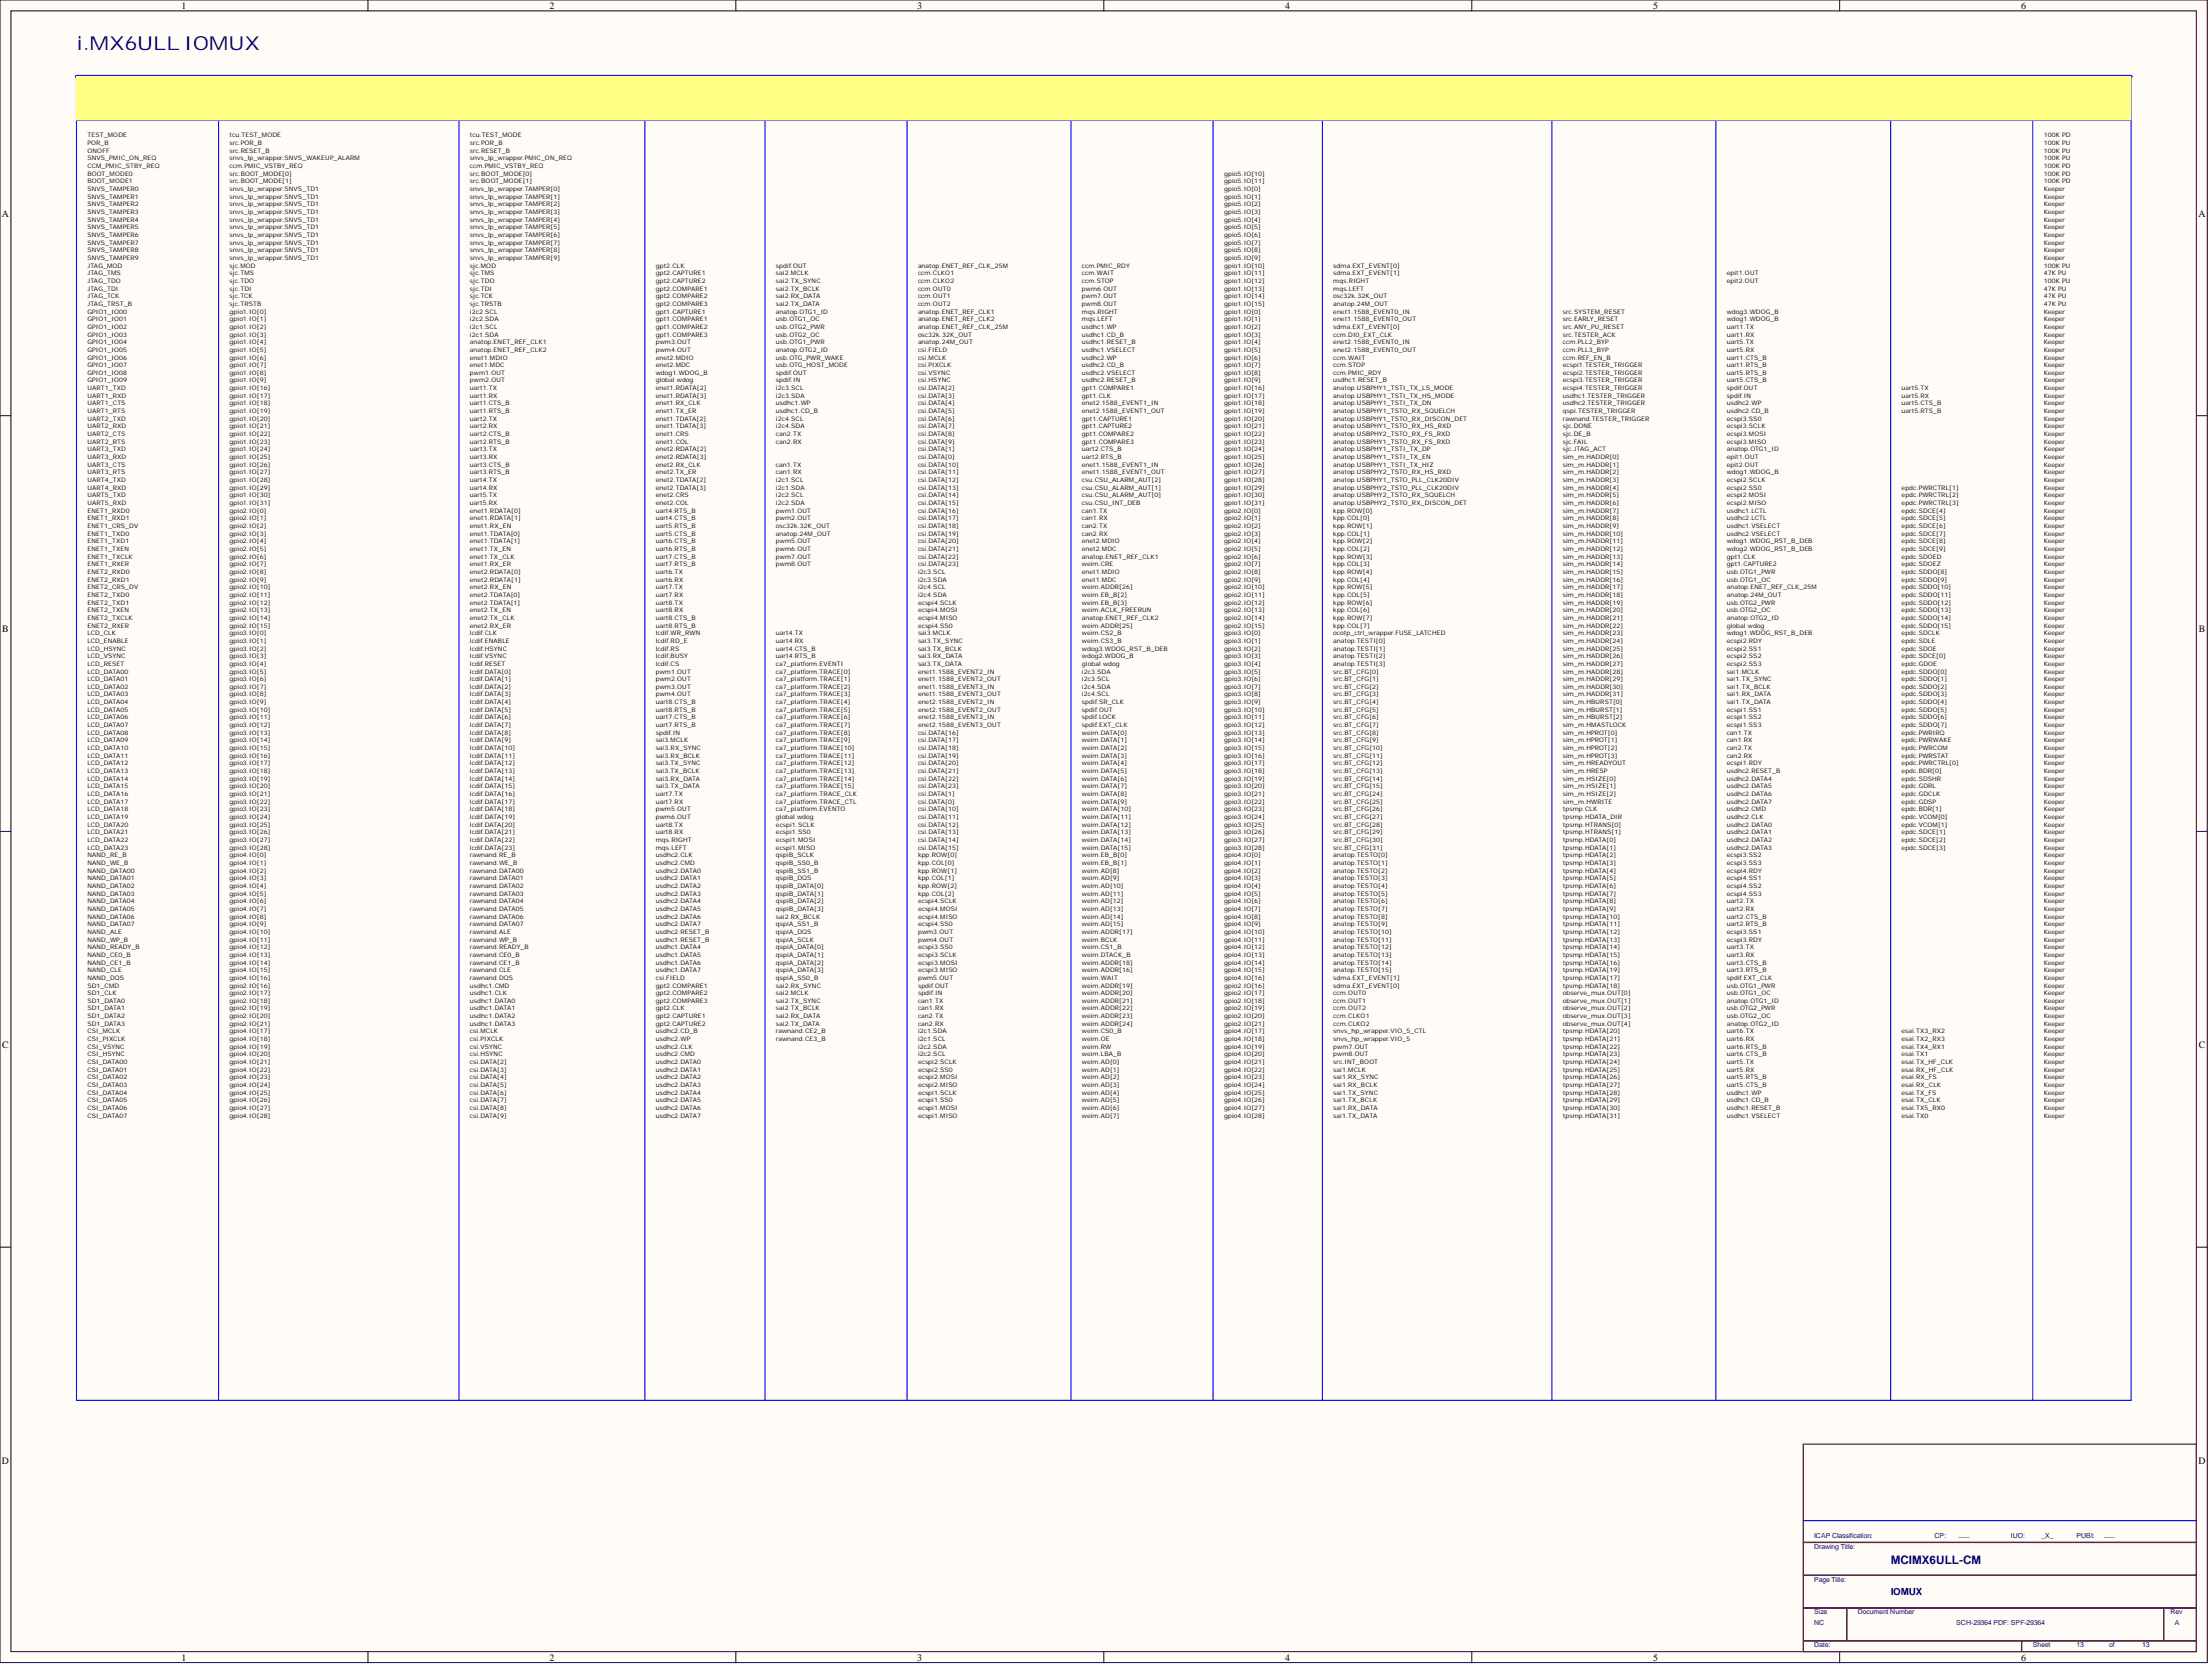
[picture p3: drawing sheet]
<svg xmlns="http://www.w3.org/2000/svg" width="513mm" height="386mm" viewBox="0 0 513 386" stroke-linecap="round" stroke-linejoin="round" font-family="sans-serif">
<defs><g id="words">
<text font-size="4.5" fill="#000080" x="17.7" y="11.7">i.MX6ULL IOMUX</text>
<text font-size="2.7" fill="#000080" x="438.6" y="362.7">MCIMX6ULL-CM</text>
<g font-size="2.3">
<text x="42.1" y="2">1</text>
<text x="127.4" y="2">2</text>
<text x="212.8" y="2">3</text>
<text x="298.2" y="2">4</text>
<text x="383.5" y="2">5</text>
<text x="468.9" y="2">6</text>
<text x=".4" y="50.2">A</text>
<text x="510" y="50.2">A</text>
<text x=".5" y="146.6">B</text>
<text x="510.1" y="146.6">B</text>
<text x=".5" y="243">C</text>
<text x="510.1" y="243">C</text>
<text x=".4" y="339.4">D</text>
<text x="510" y="339.4">D</text>
<text x="42.1" y="385.1">1</text>
<text x="127.4" y="385.1">2</text>
<text x="212.8" y="385.1">3</text>
<text x="298.2" y="385.1">4</text>
<text x="383.5" y="385.1">5</text>
<text x="468.9" y="385.1">6</text>
</g>
<text font-size="2.3" fill="#000080" x="438.6" y="369.8">IOMUX</text>
<g font-size="1.6" fill="#000080">
<text x="420.9" y="359.1">Drawing Title:</text>
<text x="420.9" y="356.6">ICAP Classification:</text>
<text x="448.8" y="356.6">CP:</text>
<text x="454.3" y="356.3">___</text>
<text x="466.5" y="356.6">IUO:</text>
<text x="473.6" y="356.6">_X_</text>
<text x="481.7" y="356.6">PUBI:</text>
<text x="488.1" y="356.3">___</text>
<text x="420.9" y="366.7">Page Title:</text>
<text x="420.9" y="374.3">Size</text>
<text x="420.9" y="376.9">NC</text>
<text x="431" y="374.3">Document Number</text>
<text x="453.8" y="376.9">SCH-29364 PDF: SPF-29364</text>
<text x="503.5" y="374.3">Rev</text>
<text x="504.5" y="376.9">A</text>
<text x="420.9" y="381.9">Date:</text>
<text x="471.6" y="381.9">Sheet</text>
<text x="481.7" y="381.9">13</text>
<text x="489.3" y="381.9">of</text>
<text x="496.9" y="381.9">13</text>
</g>
<g font-size="1.4">
<text x="20.3" y="31.9">TEST_MODE</text>
<text x="20.3" y="33.6">POR_B</text>
<text x="20.3" y="35.4">ONOFF</text>
<text x="53.2" y="31.9">tcu.TEST_MODE</text>
<text x="53.2" y="33.6">src.POR_B</text>
<text x="53.2" y="35.4">src.RESET_B</text>
<text x="109" y="31.9">tcu.TEST_MODE</text>
<text x="109" y="33.6">src.POR_B</text>
<text x="109" y="35.4">src.RESET_B</text>
<text x="474.1" y="31.9">100K PD</text>
<text x="474.1" y="33.6">100K PU</text>
<text x="474.1" y="35.4">100K PU</text>
<text x="20.3" y="37.2">SNVS_PMIC_ON_REQ</text>
<text x="20.3" y="39">CCM_PMIC_STBY_REQ</text>
<text x="20.3" y="40.7">BOOT_MODE0</text>
<text x="53.2" y="37.2">snvs_lp_wrapper.SNVS_WAKEUP_ALARM</text>
<text x="53.2" y="39">ccm.PMIC_VSTBY_REQ</text>
<text x="53.2" y="40.7">src.BOOT_MODE[0]</text>
<text x="109" y="37.2">snvs_lp_wrapper.PMIC_ON_REQ</text>
<text x="109" y="39">ccm.PMIC_VSTBY_REQ</text>
<text x="109" y="40.7">src.BOOT_MODE[0]</text>
<text x="284" y="40.7">gpio5.IO[10]</text>
<text x="474.1" y="37.2">100K PU</text>
<text x="474.1" y="39">100K PD</text>
<text x="474.1" y="40.7">100K PD</text>
<text x="20.3" y="42.5">BOOT_MODE1</text>
<text x="20.3" y="44.3">SNVS_TAMPER0</text>
<text x="20.3" y="46.1">SNVS_TAMPER1</text>
<text x="20.3" y="47.8">SNVS_TAMPER2</text>
<text x="53.2" y="42.5">src.BOOT_MODE[1]</text>
<text x="53.2" y="44.3">snvs_lp_wrapper.SNVS_TD1</text>
<text x="53.2" y="46.1">snvs_lp_wrapper.SNVS_TD1</text>
<text x="53.2" y="47.8">snvs_lp_wrapper.SNVS_TD1</text>
<text x="109" y="42.5">src.BOOT_MODE[1]</text>
<text x="109" y="44.3">snvs_lp_wrapper.TAMPER[0]</text>
<text x="109" y="46.1">snvs_lp_wrapper.TAMPER[1]</text>
<text x="109" y="47.8">snvs_lp_wrapper.TAMPER[2]</text>
<text x="284" y="42.5">gpio5.IO[11]</text>
<text x="284" y="44.3">gpio5.IO[0]</text>
<text x="284" y="46.1">gpio5.IO[1]</text>
<text x="284" y="47.8">gpio5.IO[2]</text>
<text x="474.1" y="42.5">100K PD</text>
<text x="474.1" y="44.3">Keeper</text>
<text x="474.1" y="46.1">Keeper</text>
<text x="474.1" y="47.8">Keeper</text>
<text x="20.3" y="49.6">SNVS_TAMPER3</text>
<text x="20.3" y="51.4">SNVS_TAMPER4</text>
<text x="20.3" y="53.2">SNVS_TAMPER5</text>
<text x="53.2" y="49.6">snvs_lp_wrapper.SNVS_TD1</text>
<text x="53.2" y="51.4">snvs_lp_wrapper.SNVS_TD1</text>
<text x="53.2" y="53.2">snvs_lp_wrapper.SNVS_TD1</text>
<text x="109" y="49.6">snvs_lp_wrapper.TAMPER[3]</text>
<text x="109" y="51.4">snvs_lp_wrapper.TAMPER[4]</text>
<text x="109" y="53.2">snvs_lp_wrapper.TAMPER[5]</text>
<text x="284" y="49.6">gpio5.IO[3]</text>
<text x="284" y="51.4">gpio5.IO[4]</text>
<text x="284" y="53.2">gpio5.IO[5]</text>
<text x="474.1" y="49.6">Keeper</text>
<text x="474.1" y="51.4">Keeper</text>
<text x="474.1" y="53.2">Keeper</text>
<text x="20.3" y="54.9">SNVS_TAMPER6</text>
<text x="20.3" y="56.7">SNVS_TAMPER7</text>
<text x="20.3" y="58.5">SNVS_TAMPER8</text>
<text x="53.2" y="54.9">snvs_lp_wrapper.SNVS_TD1</text>
<text x="53.2" y="56.7">snvs_lp_wrapper.SNVS_TD1</text>
<text x="53.2" y="58.5">snvs_lp_wrapper.SNVS_TD1</text>
<text x="109" y="54.9">snvs_lp_wrapper.TAMPER[6]</text>
<text x="109" y="56.7">snvs_lp_wrapper.TAMPER[7]</text>
<text x="109" y="58.5">snvs_lp_wrapper.TAMPER[8]</text>
<text x="284" y="54.9">gpio5.IO[6]</text>
<text x="284" y="56.7">gpio5.IO[7]</text>
<text x="284" y="58.5">gpio5.IO[8]</text>
<text x="474.1" y="54.9">Keeper</text>
<text x="474.1" y="56.7">Keeper</text>
<text x="474.1" y="58.5">Keeper</text>
<text x="20.3" y="60.3">SNVS_TAMPER9</text>
<text x="20.3" y="62.1">JTAG_MOD</text>
<text x="20.3" y="63.8">JTAG_TMS</text>
<text x="20.3" y="65.6">JTAG_TDO</text>
<text x="53.2" y="60.3">snvs_lp_wrapper.SNVS_TD1</text>
<text x="53.2" y="62.1">sjc.MOD</text>
<text x="53.2" y="63.8">sjc.TMS</text>
<text x="53.2" y="65.6">sjc.TDO</text>
<text x="109" y="60.3">snvs_lp_wrapper.TAMPER[9]</text>
<text x="109" y="62.1">sjc.MOD</text>
<text x="109" y="63.8">sjc.TMS</text>
<text x="109" y="65.6">sjc.TDO</text>
<text x="152.1" y="62.1">gpt2.CLK</text>
<text x="152.1" y="63.8">gpt2.CAPTURE1</text>
<text x="152.1" y="65.6">gpt2.CAPTURE2</text>
<text x="180" y="62.1">spdif.OUT</text>
<text x="180" y="63.8">sai2.MCLK</text>
<text x="180" y="65.6">sai2.TX_SYNC</text>
<text x="213" y="62.1">anatop.ENET_REF_CLK_25M</text>
<text x="213" y="63.8">ccm.CLKO1</text>
<text x="213" y="65.6">ccm.CLKO2</text>
<text x="251" y="62.1">ccm.PMIC_RDY</text>
<text x="251" y="63.8">ccm.WAIT</text>
<text x="251" y="65.6">ccm.STOP</text>
<text x="284" y="60.3">gpio5.IO[9]</text>
<text x="284" y="62.1">gpio1.IO[10]</text>
<text x="284" y="63.8">gpio1.IO[11]</text>
<text x="284" y="65.6">gpio1.IO[12]</text>
<text x="309.3" y="62.1">sdma.EXT_EVENT[0]</text>
<text x="309.3" y="63.8">sdma.EXT_EVENT[1]</text>
<text x="309.3" y="65.6">mqs.RIGHT</text>
<text x="400.6" y="63.8">epit1.OUT</text>
<text x="400.6" y="65.6">epit2.OUT</text>
<text x="474.1" y="60.3">Keeper</text>
<text x="474.1" y="62.1">100K PU</text>
<text x="474.1" y="63.8">47K PU</text>
<text x="474.1" y="65.6">100K PU</text>
<text x="20.3" y="67.4">JTAG_TDI</text>
<text x="20.3" y="69.2">JTAG_TCK</text>
<text x="20.3" y="70.9">JTAG_TRST_B</text>
<text x="53.2" y="67.4">sjc.TDI</text>
<text x="53.2" y="69.2">sjc.TCK</text>
<text x="53.2" y="70.9">sjc.TRSTB</text>
<text x="109" y="67.4">sjc.TDI</text>
<text x="109" y="69.2">sjc.TCK</text>
<text x="109" y="70.9">sjc.TRSTB</text>
<text x="152.1" y="67.4">gpt2.COMPARE1</text>
<text x="152.1" y="69.2">gpt2.COMPARE2</text>
<text x="152.1" y="70.9">gpt2.COMPARE3</text>
<text x="180" y="67.4">sai2.TX_BCLK</text>
<text x="180" y="69.2">sai2.RX_DATA</text>
<text x="180" y="70.9">sai2.TX_DATA</text>
<text x="213" y="67.4">ccm.OUT0</text>
<text x="213" y="69.2">ccm.OUT1</text>
<text x="213" y="70.9">ccm.OUT2</text>
<text x="251" y="67.4">pwm6.OUT</text>
<text x="251" y="69.2">pwm7.OUT</text>
<text x="251" y="70.9">pwm8.OUT</text>
<text x="284" y="67.4">gpio1.IO[13]</text>
<text x="284" y="69.2">gpio1.IO[14]</text>
<text x="284" y="70.9">gpio1.IO[15]</text>
<text x="309.3" y="67.4">mqs.LEFT</text>
<text x="309.3" y="69.2">osc32k.32K_OUT</text>
<text x="309.3" y="70.9">anatop.24M_OUT</text>
<text x="474.1" y="67.4">47K PU</text>
<text x="474.1" y="69.2">47K PU</text>
<text x="474.1" y="70.9">47K PU</text>
<text x="20.3" y="72.7">GPIO1_IO00</text>
<text x="20.3" y="74.5">GPIO1_IO01</text>
<text x="20.3" y="76.3">GPIO1_IO02</text>
<text x="53.2" y="72.7">gpio1.IO[0]</text>
<text x="53.2" y="74.5">gpio1.IO[1]</text>
<text x="53.2" y="76.3">gpio1.IO[2]</text>
<text x="109" y="72.7">i2c2.SCL</text>
<text x="109" y="74.5">i2c2.SDA</text>
<text x="109" y="76.3">i2c1.SCL</text>
<text x="152.1" y="72.7">gpt1.CAPTURE1</text>
<text x="152.1" y="74.5">gpt1.COMPARE1</text>
<text x="152.1" y="76.3">gpt1.COMPARE2</text>
<text x="180" y="72.7">anatop.OTG1_ID</text>
<text x="180" y="74.5">usb.OTG1_OC</text>
<text x="180" y="76.3">usb.OTG2_PWR</text>
<text x="213" y="72.7">anatop.ENET_REF_CLK1</text>
<text x="213" y="74.5">anatop.ENET_REF_CLK2</text>
<text x="213" y="76.3">anatop.ENET_REF_CLK_25M</text>
<text x="251" y="72.7">mqs.RIGHT</text>
<text x="251" y="74.5">mqs.LEFT</text>
<text x="251" y="76.3">usdhc1.WP</text>
<text x="284" y="72.7">gpio1.IO[0]</text>
<text x="284" y="74.5">gpio1.IO[1]</text>
<text x="284" y="76.3">gpio1.IO[2]</text>
<text x="309.3" y="72.7">enet1.1588_EVENT0_IN</text>
<text x="309.3" y="74.5">enet1.1588_EVENT0_OUT</text>
<text x="309.3" y="76.3">sdma.EXT_EVENT[0]</text>
<text x="362.6" y="72.7">src.SYSTEM_RESET</text>
<text x="362.6" y="74.5">src.EARLY_RESET</text>
<text x="362.6" y="76.3">src.ANY_PU_RESET</text>
<text x="400.6" y="72.7">wdog3.WDOG_B</text>
<text x="400.6" y="74.5">wdog1.WDOG_B</text>
<text x="400.6" y="76.3">uart1.TX</text>
<text x="474.1" y="72.7">Keeper</text>
<text x="474.1" y="74.5">Keeper</text>
<text x="474.1" y="76.3">Keeper</text>
<text x="20.3" y="78">GPIO1_IO03</text>
<text x="20.3" y="79.8">GPIO1_IO04</text>
<text x="20.3" y="81.6">GPIO1_IO05</text>
<text x="20.3" y="83.4">GPIO1_IO06</text>
<text x="53.2" y="78">gpio1.IO[3]</text>
<text x="53.2" y="79.8">gpio1.IO[4]</text>
<text x="53.2" y="81.6">gpio1.IO[5]</text>
<text x="53.2" y="83.4">gpio1.IO[6]</text>
<text x="109" y="78">i2c1.SDA</text>
<text x="109" y="79.8">anatop.ENET_REF_CLK1</text>
<text x="109" y="81.6">anatop.ENET_REF_CLK2</text>
<text x="109" y="83.4">enet1.MDIO</text>
<text x="152.1" y="78">gpt1.COMPARE3</text>
<text x="152.1" y="79.8">pwm3.OUT</text>
<text x="152.1" y="81.6">pwm4.OUT</text>
<text x="152.1" y="83.4">enet2.MDIO</text>
<text x="180" y="78">usb.OTG2_OC</text>
<text x="180" y="79.8">usb.OTG1_PWR</text>
<text x="180" y="81.6">anatop.OTG2_ID</text>
<text x="180" y="83.4">usb.OTG_PWR_WAKE</text>
<text x="213" y="78">osc32k.32K_OUT</text>
<text x="213" y="79.8">anatop.24M_OUT</text>
<text x="213" y="81.6">csi.FIELD</text>
<text x="213" y="83.4">csi.MCLK</text>
<text x="251" y="78">usdhc1.CD_B</text>
<text x="251" y="79.8">usdhc1.RESET_B</text>
<text x="251" y="81.6">usdhc1.VSELECT</text>
<text x="251" y="83.4">usdhc2.WP</text>
<text x="284" y="78">gpio1.IO[3]</text>
<text x="284" y="79.8">gpio1.IO[4]</text>
<text x="284" y="81.6">gpio1.IO[5]</text>
<text x="284" y="83.4">gpio1.IO[6]</text>
<text x="309.3" y="78">ccm.DI0_EXT_CLK</text>
<text x="309.3" y="79.8">enet2.1588_EVENT0_IN</text>
<text x="309.3" y="81.6">enet2.1588_EVENT0_OUT</text>
<text x="309.3" y="83.4">ccm.WAIT</text>
<text x="362.6" y="78">src.TESTER_ACK</text>
<text x="362.6" y="79.8">ccm.PLL2_BYP</text>
<text x="362.6" y="81.6">ccm.PLL3_BYP</text>
<text x="362.6" y="83.4">ccm.REF_EN_B</text>
<text x="400.6" y="78">uart1.RX</text>
<text x="400.6" y="79.8">uart5.TX</text>
<text x="400.6" y="81.6">uart5.RX</text>
<text x="400.6" y="83.4">uart1.CTS_B</text>
<text x="474.1" y="78">Keeper</text>
<text x="474.1" y="79.8">Keeper</text>
<text x="474.1" y="81.6">Keeper</text>
<text x="474.1" y="83.4">Keeper</text>
<text x="20.3" y="85.1">GPIO1_IO07</text>
<text x="20.3" y="86.9">GPIO1_IO08</text>
<text x="20.3" y="88.7">GPIO1_IO09</text>
<text x="53.2" y="85.1">gpio1.IO[7]</text>
<text x="53.2" y="86.9">gpio1.IO[8]</text>
<text x="53.2" y="88.7">gpio1.IO[9]</text>
<text x="109" y="85.1">enet1.MDC</text>
<text x="109" y="86.9">pwm1.OUT</text>
<text x="109" y="88.7">pwm2.OUT</text>
<text x="152.1" y="85.1">enet2.MDC</text>
<text x="152.1" y="86.9">wdog1.WDOG_B</text>
<text x="152.1" y="88.7">global wdog</text>
<text x="180" y="85.1">usb.OTG_HOST_MODE</text>
<text x="180" y="86.9">spdif.OUT</text>
<text x="180" y="88.7">spdif.IN</text>
<text x="213" y="85.1">csi.PIXCLK</text>
<text x="213" y="86.9">csi.VSYNC</text>
<text x="213" y="88.7">csi.HSYNC</text>
<text x="251" y="85.1">usdhc2.CD_B</text>
<text x="251" y="86.9">usdhc2.VSELECT</text>
<text x="251" y="88.7">usdhc2.RESET_B</text>
<text x="284" y="85.1">gpio1.IO[7]</text>
<text x="284" y="86.9">gpio1.IO[8]</text>
<text x="284" y="88.7">gpio1.IO[9]</text>
<text x="309.3" y="85.1">ccm.STOP</text>
<text x="309.3" y="86.9">ccm.PMIC_RDY</text>
<text x="309.3" y="88.7">usdhc1.RESET_B</text>
<text x="362.6" y="85.1">ecspi1.TESTER_TRIGGER</text>
<text x="362.6" y="86.9">ecspi2.TESTER_TRIGGER</text>
<text x="362.6" y="88.7">ecspi3.TESTER_TRIGGER</text>
<text x="400.6" y="85.1">uart1.RTS_B</text>
<text x="400.6" y="86.9">uart5.RTS_B</text>
<text x="400.6" y="88.7">uart5.CTS_B</text>
<text x="474.1" y="85.1">Keeper</text>
<text x="474.1" y="86.9">Keeper</text>
<text x="474.1" y="88.7">Keeper</text>
<text x="20.3" y="90.5">UART1_TXD</text>
<text x="20.3" y="92.2">UART1_RXD</text>
<text x="20.3" y="94">UART1_CTS</text>
<text x="20.3" y="95.8">UART1_RTS</text>
<text x="53.2" y="90.5">gpio1.IO[16]</text>
<text x="53.2" y="92.2">gpio1.IO[17]</text>
<text x="53.2" y="94">gpio1.IO[18]</text>
<text x="53.2" y="95.8">gpio1.IO[19]</text>
<text x="109" y="90.5">uart1.TX</text>
<text x="109" y="92.2">uart1.RX</text>
<text x="109" y="94">uart1.CTS_B</text>
<text x="109" y="95.8">uart1.RTS_B</text>
<text x="152.1" y="90.5">enet1.RDATA[2]</text>
<text x="152.1" y="92.2">enet1.RDATA[3]</text>
<text x="152.1" y="94">enet1.RX_CLK</text>
<text x="152.1" y="95.8">enet1.TX_ER</text>
<text x="180" y="90.5">i2c3.SCL</text>
<text x="180" y="92.2">i2c3.SDA</text>
<text x="180" y="94">usdhc1.WP</text>
<text x="180" y="95.8">usdhc1.CD_B</text>
<text x="213" y="90.5">csi.DATA[2]</text>
<text x="213" y="92.2">csi.DATA[3]</text>
<text x="213" y="94">csi.DATA[4]</text>
<text x="213" y="95.8">csi.DATA[5]</text>
<text x="251" y="90.5">gpt1.COMPARE1</text>
<text x="251" y="92.2">gpt1.CLK</text>
<text x="251" y="94">enet2.1588_EVENT1_IN</text>
<text x="251" y="95.8">enet2.1588_EVENT1_OUT</text>
<text x="284" y="90.5">gpio1.IO[16]</text>
<text x="284" y="92.2">gpio1.IO[17]</text>
<text x="284" y="94">gpio1.IO[18]</text>
<text x="284" y="95.8">gpio1.IO[19]</text>
<text x="309.3" y="90.5">anatop.USBPHY1_TSTI_TX_LS_MODE</text>
<text x="309.3" y="92.2">anatop.USBPHY1_TSTI_TX_HS_MODE</text>
<text x="309.3" y="94">anatop.USBPHY1_TSTI_TX_DN</text>
<text x="309.3" y="95.8">anatop.USBPHY1_TSTO_RX_SQUELCH</text>
<text x="362.6" y="90.5">ecspi4.TESTER_TRIGGER</text>
<text x="362.6" y="92.2">usdhc1.TESTER_TRIGGER</text>
<text x="362.6" y="94">usdhc2.TESTER_TRIGGER</text>
<text x="362.6" y="95.8">qspi.TESTER_TRIGGER</text>
<text x="400.6" y="90.5">spdif.OUT</text>
<text x="400.6" y="92.2">spdif.IN</text>
<text x="400.6" y="94">usdhc2.WP</text>
<text x="400.6" y="95.8">usdhc2.CD_B</text>
<text x="441.2" y="90.5">uart5.TX</text>
<text x="441.2" y="92.2">uart5.RX</text>
<text x="441.2" y="94">uart5.CTS_B</text>
<text x="441.2" y="95.8">uart5.RTS_B</text>
<text x="474.1" y="90.5">Keeper</text>
<text x="474.1" y="92.2">Keeper</text>
<text x="474.1" y="94">Keeper</text>
<text x="474.1" y="95.8">Keeper</text>
<text x="20.3" y="97.6">UART2_TXD</text>
<text x="20.3" y="99.3">UART2_RXD</text>
<text x="20.3" y="101.1">UART2_CTS</text>
<text x="53.2" y="97.6">gpio1.IO[20]</text>
<text x="53.2" y="99.3">gpio1.IO[21]</text>
<text x="53.2" y="101.1">gpio1.IO[22]</text>
<text x="109" y="97.6">uart2.TX</text>
<text x="109" y="99.3">uart2.RX</text>
<text x="109" y="101.1">uart2.CTS_B</text>
<text x="152.1" y="97.6">enet1.TDATA[2]</text>
<text x="152.1" y="99.3">enet1.TDATA[3]</text>
<text x="152.1" y="101.1">enet1.CRS</text>
<text x="180" y="97.6">i2c4.SCL</text>
<text x="180" y="99.3">i2c4.SDA</text>
<text x="180" y="101.1">can2.TX</text>
<text x="213" y="97.6">csi.DATA[6]</text>
<text x="213" y="99.3">csi.DATA[7]</text>
<text x="213" y="101.1">csi.DATA[8]</text>
<text x="251" y="97.6">gpt1.CAPTURE1</text>
<text x="251" y="99.3">gpt1.CAPTURE2</text>
<text x="251" y="101.1">gpt1.COMPARE2</text>
<text x="284" y="97.6">gpio1.IO[20]</text>
<text x="284" y="99.3">gpio1.IO[21]</text>
<text x="284" y="101.1">gpio1.IO[22]</text>
<text x="309.3" y="97.6">anatop.USBPHY1_TSTO_RX_DISCON_DET</text>
<text x="309.3" y="99.3">anatop.USBPHY1_TSTO_RX_HS_RXD</text>
<text x="309.3" y="101.1">anatop.USBPHY2_TSTO_RX_FS_RXD</text>
<text x="362.6" y="97.6">rawnand.TESTER_TRIGGER</text>
<text x="362.6" y="99.3">sjc.DONE</text>
<text x="362.6" y="101.1">sjc.DE_B</text>
<text x="400.6" y="97.6">ecspi3.SS0</text>
<text x="400.6" y="99.3">ecspi3.SCLK</text>
<text x="400.6" y="101.1">ecspi3.MOSI</text>
<text x="474.1" y="97.6">Keeper</text>
<text x="474.1" y="99.3">Keeper</text>
<text x="474.1" y="101.1">Keeper</text>
<text x="20.3" y="102.9">UART2_RTS</text>
<text x="20.3" y="104.7">UART3_TXD</text>
<text x="20.3" y="106.4">UART3_RXD</text>
<text x="53.2" y="102.9">gpio1.IO[23]</text>
<text x="53.2" y="104.7">gpio1.IO[24]</text>
<text x="53.2" y="106.4">gpio1.IO[25]</text>
<text x="109" y="102.9">uart2.RTS_B</text>
<text x="109" y="104.7">uart3.TX</text>
<text x="109" y="106.4">uart3.RX</text>
<text x="152.1" y="102.9">enet1.COL</text>
<text x="152.1" y="104.7">enet2.RDATA[2]</text>
<text x="152.1" y="106.4">enet2.RDATA[3]</text>
<text x="180" y="102.9">can2.RX</text>
<text x="213" y="102.9">csi.DATA[9]</text>
<text x="213" y="104.7">csi.DATA[1]</text>
<text x="213" y="106.4">csi.DATA[0]</text>
<text x="251" y="102.9">gpt1.COMPARE3</text>
<text x="251" y="104.7">uart2.CTS_B</text>
<text x="251" y="106.4">uart2.RTS_B</text>
<text x="284" y="102.9">gpio1.IO[23]</text>
<text x="284" y="104.7">gpio1.IO[24]</text>
<text x="284" y="106.4">gpio1.IO[25]</text>
<text x="309.3" y="102.9">anatop.USBPHY1_TSTO_RX_FS_RXD</text>
<text x="309.3" y="104.7">anatop.USBPHY1_TSTI_TX_DP</text>
<text x="309.3" y="106.4">anatop.USBPHY1_TSTI_TX_EN</text>
<text x="362.6" y="102.9">sjc.FAIL</text>
<text x="362.6" y="104.7">sjc.JTAG_ACT</text>
<text x="362.6" y="106.4">sim_m.HADDR[0]</text>
<text x="400.6" y="102.9">ecspi3.MISO</text>
<text x="400.6" y="104.7">anatop.OTG1_ID</text>
<text x="400.6" y="106.4">epit1.OUT</text>
<text x="474.1" y="102.9">Keeper</text>
<text x="474.1" y="104.7">Keeper</text>
<text x="474.1" y="106.4">Keeper</text>
<text x="20.3" y="108.2">UART3_CTS</text>
<text x="20.3" y="110">UART3_RTS</text>
<text x="20.3" y="111.8">UART4_TXD</text>
<text x="20.3" y="113.5">UART4_RXD</text>
<text x="53.2" y="108.2">gpio1.IO[26]</text>
<text x="53.2" y="110">gpio1.IO[27]</text>
<text x="53.2" y="111.8">gpio1.IO[28]</text>
<text x="53.2" y="113.5">gpio1.IO[29]</text>
<text x="109" y="108.2">uart3.CTS_B</text>
<text x="109" y="110">uart3.RTS_B</text>
<text x="109" y="111.8">uart4.TX</text>
<text x="109" y="113.5">uart4.RX</text>
<text x="152.1" y="108.2">enet2.RX_CLK</text>
<text x="152.1" y="110">enet2.TX_ER</text>
<text x="152.1" y="111.8">enet2.TDATA[2]</text>
<text x="152.1" y="113.5">enet2.TDATA[3]</text>
<text x="180" y="108.2">can1.TX</text>
<text x="180" y="110">can1.RX</text>
<text x="180" y="111.8">i2c1.SCL</text>
<text x="180" y="113.5">i2c1.SDA</text>
<text x="213" y="108.2">csi.DATA[10]</text>
<text x="213" y="110">csi.DATA[11]</text>
<text x="213" y="111.8">csi.DATA[12]</text>
<text x="213" y="113.5">csi.DATA[13]</text>
<text x="251" y="108.2">enet1.1588_EVENT1_IN</text>
<text x="251" y="110">enet1.1588_EVENT1_OUT</text>
<text x="251" y="111.8">csu.CSU_ALARM_AUT[2]</text>
<text x="251" y="113.5">csu.CSU_ALARM_AUT[1]</text>
<text x="284" y="108.2">gpio1.IO[26]</text>
<text x="284" y="110">gpio1.IO[27]</text>
<text x="284" y="111.8">gpio1.IO[28]</text>
<text x="284" y="113.5">gpio1.IO[29]</text>
<text x="309.3" y="108.2">anatop.USBPHY1_TSTI_TX_HIZ</text>
<text x="309.3" y="110">anatop.USBPHY2_TSTO_RX_HS_RXD</text>
<text x="309.3" y="111.8">anatop.USBPHY1_TSTO_PLL_CLK20DIV</text>
<text x="309.3" y="113.5">anatop.USBPHY2_TSTO_PLL_CLK20DIV</text>
<text x="362.6" y="108.2">sim_m.HADDR[1]</text>
<text x="362.6" y="110">sim_m.HADDR[2]</text>
<text x="362.6" y="111.8">sim_m.HADDR[3]</text>
<text x="362.6" y="113.5">sim_m.HADDR[4]</text>
<text x="400.6" y="108.2">epit2.OUT</text>
<text x="400.6" y="110">wdog1.WDOG_B</text>
<text x="400.6" y="111.8">ecspi2.SCLK</text>
<text x="400.6" y="113.5">ecspi2.SS0</text>
<text x="441.2" y="113.5">epdc.PWRCTRL[1]</text>
<text x="474.1" y="108.2">Keeper</text>
<text x="474.1" y="110">Keeper</text>
<text x="474.1" y="111.8">Keeper</text>
<text x="474.1" y="113.5">Keeper</text>
<text x="20.3" y="115.3">UART5_TXD</text>
<text x="20.3" y="117.1">UART5_RXD</text>
<text x="20.3" y="118.9">ENET1_RXD0</text>
<text x="53.2" y="115.3">gpio1.IO[30]</text>
<text x="53.2" y="117.1">gpio1.IO[31]</text>
<text x="53.2" y="118.9">gpio2.IO[0]</text>
<text x="109" y="115.3">uart5.TX</text>
<text x="109" y="117.1">uart5.RX</text>
<text x="109" y="118.9">enet1.RDATA[0]</text>
<text x="152.1" y="115.3">enet2.CRS</text>
<text x="152.1" y="117.1">enet2.COL</text>
<text x="152.1" y="118.9">uart4.RTS_B</text>
<text x="180" y="115.3">i2c2.SCL</text>
<text x="180" y="117.1">i2c2.SDA</text>
<text x="180" y="118.9">pwm1.OUT</text>
<text x="213" y="115.3">csi.DATA[14]</text>
<text x="213" y="117.1">csi.DATA[15]</text>
<text x="213" y="118.9">csi.DATA[16]</text>
<text x="251" y="115.3">csu.CSU_ALARM_AUT[0]</text>
<text x="251" y="117.1">csu.CSU_INT_DEB</text>
<text x="251" y="118.9">can1.TX</text>
<text x="284" y="115.3">gpio1.IO[30]</text>
<text x="284" y="117.1">gpio1.IO[31]</text>
<text x="284" y="118.9">gpio2.IO[0]</text>
<text x="309.3" y="115.3">anatop.USBPHY2_TSTO_RX_SQUELCH</text>
<text x="309.3" y="117.1">anatop.USBPHY2_TSTO_RX_DISCON_DET</text>
<text x="309.3" y="118.9">kpp.ROW[0]</text>
<text x="362.6" y="115.3">sim_m.HADDR[5]</text>
<text x="362.6" y="117.1">sim_m.HADDR[6]</text>
<text x="362.6" y="118.9">sim_m.HADDR[7]</text>
<text x="400.6" y="115.3">ecspi2.MOSI</text>
<text x="400.6" y="117.1">ecspi2.MISO</text>
<text x="400.6" y="118.9">usdhc1.LCTL</text>
<text x="441.2" y="115.3">epdc.PWRCTRL[2]</text>
<text x="441.2" y="117.1">epdc.PWRCTRL[3]</text>
<text x="441.2" y="118.9">epdc.SDCE[4]</text>
<text x="474.1" y="115.3">Keeper</text>
<text x="474.1" y="117.1">Keeper</text>
<text x="474.1" y="118.9">Keeper</text>
<text x="20.3" y="120.7">ENET1_RXD1</text>
<text x="20.3" y="122.4">ENET1_CRS_DV</text>
<text x="20.3" y="124.2">ENET1_TXD0</text>
<text x="20.3" y="126">ENET1_TXD1</text>
<text x="53.2" y="120.7">gpio2.IO[1]</text>
<text x="53.2" y="122.4">gpio2.IO[2]</text>
<text x="53.2" y="124.2">gpio2.IO[3]</text>
<text x="53.2" y="126">gpio2.IO[4]</text>
<text x="109" y="120.7">enet1.RDATA[1]</text>
<text x="109" y="122.4">enet1.RX_EN</text>
<text x="109" y="124.2">enet1.TDATA[0]</text>
<text x="109" y="126">enet1.TDATA[1]</text>
<text x="152.1" y="120.7">uart4.CTS_B</text>
<text x="152.1" y="122.4">uart5.RTS_B</text>
<text x="152.1" y="124.2">uart5.CTS_B</text>
<text x="152.1" y="126">uart6.CTS_B</text>
<text x="180" y="120.7">pwm2.OUT</text>
<text x="180" y="122.4">osc32k.32K_OUT</text>
<text x="180" y="124.2">anatop.24M_OUT</text>
<text x="180" y="126">pwm5.OUT</text>
<text x="213" y="120.7">csi.DATA[17]</text>
<text x="213" y="122.4">csi.DATA[18]</text>
<text x="213" y="124.2">csi.DATA[19]</text>
<text x="213" y="126">csi.DATA[20]</text>
<text x="251" y="120.7">can1.RX</text>
<text x="251" y="122.4">can2.TX</text>
<text x="251" y="124.2">can2.RX</text>
<text x="251" y="126">enet2.MDIO</text>
<text x="284" y="120.7">gpio2.IO[1]</text>
<text x="284" y="122.4">gpio2.IO[2]</text>
<text x="284" y="124.2">gpio2.IO[3]</text>
<text x="284" y="126">gpio2.IO[4]</text>
<text x="309.3" y="120.7">kpp.COL[0]</text>
<text x="309.3" y="122.4">kpp.ROW[1]</text>
<text x="309.3" y="124.2">kpp.COL[1]</text>
<text x="309.3" y="126">kpp.ROW[2]</text>
<text x="362.6" y="120.7">sim_m.HADDR[8]</text>
<text x="362.6" y="122.4">sim_m.HADDR[9]</text>
<text x="362.6" y="124.2">sim_m.HADDR[10]</text>
<text x="362.6" y="126">sim_m.HADDR[11]</text>
<text x="400.6" y="120.7">usdhc2.LCTL</text>
<text x="400.6" y="122.4">usdhc1.VSELECT</text>
<text x="400.6" y="124.2">usdhc2.VSELECT</text>
<text x="400.6" y="126">wdog1.WDOG_RST_B_DEB</text>
<text x="441.2" y="120.7">epdc.SDCE[5]</text>
<text x="441.2" y="122.4">epdc.SDCE[6]</text>
<text x="441.2" y="124.2">epdc.SDCE[7]</text>
<text x="441.2" y="126">epdc.SDCE[8]</text>
<text x="474.1" y="120.7">Keeper</text>
<text x="474.1" y="122.4">Keeper</text>
<text x="474.1" y="124.2">Keeper</text>
<text x="474.1" y="126">Keeper</text>
<text x="20.3" y="127.8">ENET1_TXEN</text>
<text x="20.3" y="129.5">ENET1_TXCLK</text>
<text x="20.3" y="131.3">ENET1_RXER</text>
<text x="53.2" y="127.8">gpio2.IO[5]</text>
<text x="53.2" y="129.5">gpio2.IO[6]</text>
<text x="53.2" y="131.3">gpio2.IO[7]</text>
<text x="109" y="127.8">enet1.TX_EN</text>
<text x="109" y="129.5">enet1.TX_CLK</text>
<text x="109" y="131.3">enet1.RX_ER</text>
<text x="152.1" y="127.8">uart6.RTS_B</text>
<text x="152.1" y="129.5">uart7.CTS_B</text>
<text x="152.1" y="131.3">uart7.RTS_B</text>
<text x="180" y="127.8">pwm6.OUT</text>
<text x="180" y="129.5">pwm7.OUT</text>
<text x="180" y="131.3">pwm8.OUT</text>
<text x="213" y="127.8">csi.DATA[21]</text>
<text x="213" y="129.5">csi.DATA[22]</text>
<text x="213" y="131.3">csi.DATA[23]</text>
<text x="251" y="127.8">enet2.MDC</text>
<text x="251" y="129.5">anatop.ENET_REF_CLK1</text>
<text x="251" y="131.3">weim.CRE</text>
<text x="284" y="127.8">gpio2.IO[5]</text>
<text x="284" y="129.5">gpio2.IO[6]</text>
<text x="284" y="131.3">gpio2.IO[7]</text>
<text x="309.3" y="127.8">kpp.COL[2]</text>
<text x="309.3" y="129.5">kpp.ROW[3]</text>
<text x="309.3" y="131.3">kpp.COL[3]</text>
<text x="362.6" y="127.8">sim_m.HADDR[12]</text>
<text x="362.6" y="129.5">sim_m.HADDR[13]</text>
<text x="362.6" y="131.3">sim_m.HADDR[14]</text>
<text x="400.6" y="127.8">wdog2.WDOG_RST_B_DEB</text>
<text x="400.6" y="129.5">gpt1.CLK</text>
<text x="400.6" y="131.3">gpt1.CAPTURE2</text>
<text x="441.2" y="127.8">epdc.SDCE[9]</text>
<text x="441.2" y="129.5">epdc.SDOED</text>
<text x="441.2" y="131.3">epdc.SDOEZ</text>
<text x="474.1" y="127.8">Keeper</text>
<text x="474.1" y="129.5">Keeper</text>
<text x="474.1" y="131.3">Keeper</text>
<text x="20.3" y="133.1">ENET2_RXD0</text>
<text x="20.3" y="134.9">ENET2_RXD1</text>
<text x="20.3" y="136.6">ENET2_CRS_DV</text>
<text x="53.2" y="133.1">gpio2.IO[8]</text>
<text x="53.2" y="134.9">gpio2.IO[9]</text>
<text x="53.2" y="136.6">gpio2.IO[10]</text>
<text x="109" y="133.1">enet2.RDATA[0]</text>
<text x="109" y="134.9">enet2.RDATA[1]</text>
<text x="109" y="136.6">enet2.RX_EN</text>
<text x="152.1" y="133.1">uart6.TX</text>
<text x="152.1" y="134.9">uart6.RX</text>
<text x="152.1" y="136.6">uart7.TX</text>
<text x="213" y="133.1">i2c3.SCL</text>
<text x="213" y="134.9">i2c3.SDA</text>
<text x="213" y="136.6">i2c4.SCL</text>
<text x="251" y="133.1">enet1.MDIO</text>
<text x="251" y="134.9">enet1.MDC</text>
<text x="251" y="136.6">weim.ADDR[26]</text>
<text x="284" y="133.1">gpio2.IO[8]</text>
<text x="284" y="134.9">gpio2.IO[9]</text>
<text x="284" y="136.6">gpio2.IO[10]</text>
<text x="309.3" y="133.1">kpp.ROW[4]</text>
<text x="309.3" y="134.9">kpp.COL[4]</text>
<text x="309.3" y="136.6">kpp.ROW[5]</text>
<text x="362.6" y="133.1">sim_m.HADDR[15]</text>
<text x="362.6" y="134.9">sim_m.HADDR[16]</text>
<text x="362.6" y="136.6">sim_m.HADDR[17]</text>
<text x="400.6" y="133.1">usb.OTG1_PWR</text>
<text x="400.6" y="134.9">usb.OTG1_OC</text>
<text x="400.6" y="136.6">anatop.ENET_REF_CLK_25M</text>
<text x="441.2" y="133.1">epdc.SDDO[8]</text>
<text x="441.2" y="134.9">epdc.SDDO[9]</text>
<text x="441.2" y="136.6">epdc.SDDO[10]</text>
<text x="474.1" y="133.1">Keeper</text>
<text x="474.1" y="134.9">Keeper</text>
<text x="474.1" y="136.6">Keeper</text>
<text x="20.3" y="138.4">ENET2_TXD0</text>
<text x="20.3" y="140.2">ENET2_TXD1</text>
<text x="20.3" y="142">ENET2_TXEN</text>
<text x="20.3" y="143.7">ENET2_TXCLK</text>
<text x="53.2" y="138.4">gpio2.IO[11]</text>
<text x="53.2" y="140.2">gpio2.IO[12]</text>
<text x="53.2" y="142">gpio2.IO[13]</text>
<text x="53.2" y="143.7">gpio2.IO[14]</text>
<text x="109" y="138.4">enet2.TDATA[0]</text>
<text x="109" y="140.2">enet2.TDATA[1]</text>
<text x="109" y="142">enet2.TX_EN</text>
<text x="109" y="143.7">enet2.TX_CLK</text>
<text x="152.1" y="138.4">uart7.RX</text>
<text x="152.1" y="140.2">uart8.TX</text>
<text x="152.1" y="142">uart8.RX</text>
<text x="152.1" y="143.7">uart8.CTS_B</text>
<text x="213" y="138.4">i2c4.SDA</text>
<text x="213" y="140.2">ecspi4.SCLK</text>
<text x="213" y="142">ecspi4.MOSI</text>
<text x="213" y="143.7">ecspi4.MISO</text>
<text x="251" y="138.4">weim.EB_B[2]</text>
<text x="251" y="140.2">weim.EB_B[3]</text>
<text x="251" y="142">weim.ACLK_FREERUN</text>
<text x="251" y="143.7">anatop.ENET_REF_CLK2</text>
<text x="284" y="138.4">gpio2.IO[11]</text>
<text x="284" y="140.2">gpio2.IO[12]</text>
<text x="284" y="142">gpio2.IO[13]</text>
<text x="284" y="143.7">gpio2.IO[14]</text>
<text x="309.3" y="138.4">kpp.COL[5]</text>
<text x="309.3" y="140.2">kpp.ROW[6]</text>
<text x="309.3" y="142">kpp.COL[6]</text>
<text x="309.3" y="143.7">kpp.ROW[7]</text>
<text x="362.6" y="138.4">sim_m.HADDR[18]</text>
<text x="362.6" y="140.2">sim_m.HADDR[19]</text>
<text x="362.6" y="142">sim_m.HADDR[20]</text>
<text x="362.6" y="143.7">sim_m.HADDR[21]</text>
<text x="400.6" y="138.4">anatop.24M_OUT</text>
<text x="400.6" y="140.2">usb.OTG2_PWR</text>
<text x="400.6" y="142">usb.OTG2_OC</text>
<text x="400.6" y="143.7">anatop.OTG2_ID</text>
<text x="441.2" y="138.4">epdc.SDDO[11]</text>
<text x="441.2" y="140.2">epdc.SDDO[12]</text>
<text x="441.2" y="142">epdc.SDDO[13]</text>
<text x="441.2" y="143.7">epdc.SDDO[14]</text>
<text x="474.1" y="138.4">Keeper</text>
<text x="474.1" y="140.2">Keeper</text>
<text x="474.1" y="142">Keeper</text>
<text x="474.1" y="143.7">Keeper</text>
<text x="20.3" y="145.5">ENET2_RXER</text>
<text x="20.3" y="147.3">LCD_CLK</text>
<text x="20.3" y="149.1">LCD_ENABLE</text>
<text x="53.2" y="145.5">gpio2.IO[15]</text>
<text x="53.2" y="147.3">gpio3.IO[0]</text>
<text x="53.2" y="149.1">gpio3.IO[1]</text>
<text x="109" y="145.5">enet2.RX_ER</text>
<text x="109" y="147.3">lcdif.CLK</text>
<text x="109" y="149.1">lcdif.ENABLE</text>
<text x="152.1" y="145.5">uart8.RTS_B</text>
<text x="152.1" y="147.3">lcdif.WR_RWN</text>
<text x="152.1" y="149.1">lcdif.RD_E</text>
<text x="180" y="147.3">uart4.TX</text>
<text x="180" y="149.1">uart4.RX</text>
<text x="213" y="145.5">ecspi4.SS0</text>
<text x="213" y="147.3">sai3.MCLK</text>
<text x="213" y="149.1">sai3.TX_SYNC</text>
<text x="251" y="145.5">weim.ADDR[25]</text>
<text x="251" y="147.3">weim.CS2_B</text>
<text x="251" y="149.1">weim.CS3_B</text>
<text x="284" y="145.5">gpio2.IO[15]</text>
<text x="284" y="147.3">gpio3.IO[0]</text>
<text x="284" y="149.1">gpio3.IO[1]</text>
<text x="309.3" y="145.5">kpp.COL[7]</text>
<text x="309.3" y="147.3">ocotp_ctrl_wrapper.FUSE_LATCHED</text>
<text x="309.3" y="149.1">anatop.TESTI[0]</text>
<text x="362.6" y="145.5">sim_m.HADDR[22]</text>
<text x="362.6" y="147.3">sim_m.HADDR[23]</text>
<text x="362.6" y="149.1">sim_m.HADDR[24]</text>
<text x="400.6" y="145.5">global wdog</text>
<text x="400.6" y="147.3">wdog1.WDOG_RST_B_DEB</text>
<text x="400.6" y="149.1">ecspi2.RDY</text>
<text x="441.2" y="145.5">epdc.SDDO[15]</text>
<text x="441.2" y="147.3">epdc.SDCLK</text>
<text x="441.2" y="149.1">epdc.SDLE</text>
<text x="474.1" y="145.5">Keeper</text>
<text x="474.1" y="147.3">Keeper</text>
<text x="474.1" y="149.1">Keeper</text>
<text x="20.3" y="150.8">LCD_HSYNC</text>
<text x="20.3" y="152.6">LCD_VSYNC</text>
<text x="20.3" y="154.4">LCD_RESET</text>
<text x="53.2" y="150.8">gpio3.IO[2]</text>
<text x="53.2" y="152.6">gpio3.IO[3]</text>
<text x="53.2" y="154.4">gpio3.IO[4]</text>
<text x="109" y="150.8">lcdif.HSYNC</text>
<text x="109" y="152.6">lcdif.VSYNC</text>
<text x="109" y="154.4">lcdif.RESET</text>
<text x="152.1" y="150.8">lcdif.RS</text>
<text x="152.1" y="152.6">lcdif.BUSY</text>
<text x="152.1" y="154.4">lcdif.CS</text>
<text x="180" y="150.8">uart4.CTS_B</text>
<text x="180" y="152.6">uart4.RTS_B</text>
<text x="180" y="154.4">ca7_platform.EVENTI</text>
<text x="213" y="150.8">sai3.TX_BCLK</text>
<text x="213" y="152.6">sai3.RX_DATA</text>
<text x="213" y="154.4">sai3.TX_DATA</text>
<text x="251" y="150.8">wdog3.WDOG_RST_B_DEB</text>
<text x="251" y="152.6">wdog2.WDOG_B</text>
<text x="251" y="154.4">global wdog</text>
<text x="284" y="150.8">gpio3.IO[2]</text>
<text x="284" y="152.6">gpio3.IO[3]</text>
<text x="284" y="154.4">gpio3.IO[4]</text>
<text x="309.3" y="150.8">anatop.TESTI[1]</text>
<text x="309.3" y="152.6">anatop.TESTI[2]</text>
<text x="309.3" y="154.4">anatop.TESTI[3]</text>
<text x="362.6" y="150.8">sim_m.HADDR[25]</text>
<text x="362.6" y="152.6">sim_m.HADDR[26]</text>
<text x="362.6" y="154.4">sim_m.HADDR[27]</text>
<text x="400.6" y="150.8">ecspi2.SS1</text>
<text x="400.6" y="152.6">ecspi2.SS2</text>
<text x="400.6" y="154.4">ecspi2.SS3</text>
<text x="441.2" y="150.8">epdc.SDOE</text>
<text x="441.2" y="152.6">epdc.SDCE[0]</text>
<text x="441.2" y="154.4">epdc.GDOE</text>
<text x="474.1" y="150.8">Keeper</text>
<text x="474.1" y="152.6">Keeper</text>
<text x="474.1" y="154.4">Keeper</text>
<text x="20.3" y="156.2">LCD_DATA00</text>
<text x="20.3" y="157.9">LCD_DATA01</text>
<text x="20.3" y="159.7">LCD_DATA02</text>
<text x="20.3" y="161.5">LCD_DATA03</text>
<text x="53.2" y="156.2">gpio3.IO[5]</text>
<text x="53.2" y="157.9">gpio3.IO[6]</text>
<text x="53.2" y="159.7">gpio3.IO[7]</text>
<text x="53.2" y="161.5">gpio3.IO[8]</text>
<text x="109" y="156.2">lcdif.DATA[0]</text>
<text x="109" y="157.9">lcdif.DATA[1]</text>
<text x="109" y="159.7">lcdif.DATA[2]</text>
<text x="109" y="161.5">lcdif.DATA[3]</text>
<text x="152.1" y="156.2">pwm1.OUT</text>
<text x="152.1" y="157.9">pwm2.OUT</text>
<text x="152.1" y="159.7">pwm3.OUT</text>
<text x="152.1" y="161.5">pwm4.OUT</text>
<text x="180" y="156.2">ca7_platform.TRACE[0]</text>
<text x="180" y="157.9">ca7_platform.TRACE[1]</text>
<text x="180" y="159.7">ca7_platform.TRACE[2]</text>
<text x="180" y="161.5">ca7_platform.TRACE[3]</text>
<text x="213" y="156.2">enet1.1588_EVENT2_IN</text>
<text x="213" y="157.9">enet1.1588_EVENT2_OUT</text>
<text x="213" y="159.7">enet1.1588_EVENT3_IN</text>
<text x="213" y="161.5">enet1.1588_EVENT3_OUT</text>
<text x="251" y="156.2">i2c3.SDA</text>
<text x="251" y="157.9">i2c3.SCL</text>
<text x="251" y="159.7">i2c4.SDA</text>
<text x="251" y="161.5">i2c4.SCL</text>
<text x="284" y="156.2">gpio3.IO[5]</text>
<text x="284" y="157.9">gpio3.IO[6]</text>
<text x="284" y="159.7">gpio3.IO[7]</text>
<text x="284" y="161.5">gpio3.IO[8]</text>
<text x="309.3" y="156.2">src.BT_CFG[0]</text>
<text x="309.3" y="157.9">src.BT_CFG[1]</text>
<text x="309.3" y="159.7">src.BT_CFG[2]</text>
<text x="309.3" y="161.5">src.BT_CFG[3]</text>
<text x="362.6" y="156.2">sim_m.HADDR[28]</text>
<text x="362.6" y="157.9">sim_m.HADDR[29]</text>
<text x="362.6" y="159.7">sim_m.HADDR[30]</text>
<text x="362.6" y="161.5">sim_m.HADDR[31]</text>
<text x="400.6" y="156.2">sai1.MCLK</text>
<text x="400.6" y="157.9">sai1.TX_SYNC</text>
<text x="400.6" y="159.7">sai1.TX_BCLK</text>
<text x="400.6" y="161.5">sai1.RX_DATA</text>
<text x="441.2" y="156.2">epdc.SDDO[0]</text>
<text x="441.2" y="157.9">epdc.SDDO[1]</text>
<text x="441.2" y="159.7">epdc.SDDO[2]</text>
<text x="441.2" y="161.5">epdc.SDDO[3]</text>
<text x="474.1" y="156.2">Keeper</text>
<text x="474.1" y="157.9">Keeper</text>
<text x="474.1" y="159.7">Keeper</text>
<text x="474.1" y="161.5">Keeper</text>
<text x="20.3" y="163.3">LCD_DATA04</text>
<text x="20.3" y="165">LCD_DATA05</text>
<text x="20.3" y="166.8">LCD_DATA06</text>
<text x="53.2" y="163.3">gpio3.IO[9]</text>
<text x="53.2" y="165">gpio3.IO[10]</text>
<text x="53.2" y="166.8">gpio3.IO[11]</text>
<text x="109" y="163.3">lcdif.DATA[4]</text>
<text x="109" y="165">lcdif.DATA[5]</text>
<text x="109" y="166.8">lcdif.DATA[6]</text>
<text x="152.1" y="163.3">uart8.CTS_B</text>
<text x="152.1" y="165">uart8.RTS_B</text>
<text x="152.1" y="166.8">uart7.CTS_B</text>
<text x="180" y="163.3">ca7_platform.TRACE[4]</text>
<text x="180" y="165">ca7_platform.TRACE[5]</text>
<text x="180" y="166.8">ca7_platform.TRACE[6]</text>
<text x="213" y="163.3">enet2.1588_EVENT2_IN</text>
<text x="213" y="165">enet2.1588_EVENT2_OUT</text>
<text x="213" y="166.8">enet2.1588_EVENT3_IN</text>
<text x="251" y="163.3">spdif.SR_CLK</text>
<text x="251" y="165">spdif.OUT</text>
<text x="251" y="166.8">spdif.LOCK</text>
<text x="284" y="163.3">gpio3.IO[9]</text>
<text x="284" y="165">gpio3.IO[10]</text>
<text x="284" y="166.8">gpio3.IO[11]</text>
<text x="309.3" y="163.3">src.BT_CFG[4]</text>
<text x="309.3" y="165">src.BT_CFG[5]</text>
<text x="309.3" y="166.8">src.BT_CFG[6]</text>
<text x="362.6" y="163.3">sim_m.HBURST[0]</text>
<text x="362.6" y="165">sim_m.HBURST[1]</text>
<text x="362.6" y="166.8">sim_m.HBURST[2]</text>
<text x="400.6" y="163.3">sai1.TX_DATA</text>
<text x="400.6" y="165">ecspi1.SS1</text>
<text x="400.6" y="166.8">ecspi1.SS2</text>
<text x="441.2" y="163.3">epdc.SDDO[4]</text>
<text x="441.2" y="165">epdc.SDDO[5]</text>
<text x="441.2" y="166.8">epdc.SDDO[6]</text>
<text x="474.1" y="163.3">Keeper</text>
<text x="474.1" y="165">Keeper</text>
<text x="474.1" y="166.8">Keeper</text>
<text x="20.3" y="168.6">LCD_DATA07</text>
<text x="20.3" y="170.4">LCD_DATA08</text>
<text x="20.3" y="172.1">LCD_DATA09</text>
<text x="20.3" y="173.9">LCD_DATA10</text>
<text x="53.2" y="168.6">gpio3.IO[12]</text>
<text x="53.2" y="170.4">gpio3.IO[13]</text>
<text x="53.2" y="172.1">gpio3.IO[14]</text>
<text x="53.2" y="173.9">gpio3.IO[15]</text>
<text x="109" y="168.6">lcdif.DATA[7]</text>
<text x="109" y="170.4">lcdif.DATA[8]</text>
<text x="109" y="172.1">lcdif.DATA[9]</text>
<text x="109" y="173.9">lcdif.DATA[10]</text>
<text x="152.1" y="168.6">uart7.RTS_B</text>
<text x="152.1" y="170.4">spdif.IN</text>
<text x="152.1" y="172.1">sai3.MCLK</text>
<text x="152.1" y="173.9">sai3.RX_SYNC</text>
<text x="180" y="168.6">ca7_platform.TRACE[7]</text>
<text x="180" y="170.4">ca7_platform.TRACE[8]</text>
<text x="180" y="172.1">ca7_platform.TRACE[9]</text>
<text x="180" y="173.9">ca7_platform.TRACE[10]</text>
<text x="213" y="168.6">enet2.1588_EVENT3_OUT</text>
<text x="213" y="170.4">csi.DATA[16]</text>
<text x="213" y="172.1">csi.DATA[17]</text>
<text x="213" y="173.9">csi.DATA[18]</text>
<text x="251" y="168.6">spdif.EXT_CLK</text>
<text x="251" y="170.4">weim.DATA[0]</text>
<text x="251" y="172.1">weim.DATA[1]</text>
<text x="251" y="173.9">weim.DATA[2]</text>
<text x="284" y="168.6">gpio3.IO[12]</text>
<text x="284" y="170.4">gpio3.IO[13]</text>
<text x="284" y="172.1">gpio3.IO[14]</text>
<text x="284" y="173.9">gpio3.IO[15]</text>
<text x="309.3" y="168.6">src.BT_CFG[7]</text>
<text x="309.3" y="170.4">src.BT_CFG[8]</text>
<text x="309.3" y="172.1">src.BT_CFG[9]</text>
<text x="309.3" y="173.9">src.BT_CFG[10]</text>
<text x="362.6" y="168.6">sim_m.HMASTLOCK</text>
<text x="362.6" y="170.4">sim_m.HPROT[0]</text>
<text x="362.6" y="172.1">sim_m.HPROT[1]</text>
<text x="362.6" y="173.9">sim_m.HPROT[2]</text>
<text x="400.6" y="168.6">ecspi1.SS3</text>
<text x="400.6" y="170.4">can1.TX</text>
<text x="400.6" y="172.1">can1.RX</text>
<text x="400.6" y="173.9">can2.TX</text>
<text x="441.2" y="168.6">epdc.SDDO[7]</text>
<text x="441.2" y="170.4">epdc.PWRIRQ</text>
<text x="441.2" y="172.1">epdc.PWRWAKE</text>
<text x="441.2" y="173.9">epdc.PWRCOM</text>
<text x="474.1" y="168.6">Keeper</text>
<text x="474.1" y="170.4">Keeper</text>
<text x="474.1" y="172.1">Keeper</text>
<text x="474.1" y="173.9">Keeper</text>
<text x="20.3" y="175.7">LCD_DATA11</text>
<text x="20.3" y="177.5">LCD_DATA12</text>
<text x="20.3" y="179.3">LCD_DATA13</text>
<text x="53.2" y="175.7">gpio3.IO[16]</text>
<text x="53.2" y="177.5">gpio3.IO[17]</text>
<text x="53.2" y="179.3">gpio3.IO[18]</text>
<text x="109" y="175.7">lcdif.DATA[11]</text>
<text x="109" y="177.5">lcdif.DATA[12]</text>
<text x="109" y="179.3">lcdif.DATA[13]</text>
<text x="152.1" y="175.7">sai3.RX_BCLK</text>
<text x="152.1" y="177.5">sai3.TX_SYNC</text>
<text x="152.1" y="179.3">sai3.TX_BCLK</text>
<text x="180" y="175.7">ca7_platform.TRACE[11]</text>
<text x="180" y="177.5">ca7_platform.TRACE[12]</text>
<text x="180" y="179.3">ca7_platform.TRACE[13]</text>
<text x="213" y="175.7">csi.DATA[19]</text>
<text x="213" y="177.5">csi.DATA[20]</text>
<text x="213" y="179.3">csi.DATA[21]</text>
<text x="251" y="175.7">weim.DATA[3]</text>
<text x="251" y="177.5">weim.DATA[4]</text>
<text x="251" y="179.3">weim.DATA[5]</text>
<text x="284" y="175.7">gpio3.IO[16]</text>
<text x="284" y="177.5">gpio3.IO[17]</text>
<text x="284" y="179.3">gpio3.IO[18]</text>
<text x="309.3" y="175.7">src.BT_CFG[11]</text>
<text x="309.3" y="177.5">src.BT_CFG[12]</text>
<text x="309.3" y="179.3">src.BT_CFG[13]</text>
<text x="362.6" y="175.7">sim_m.HPROT[3]</text>
<text x="362.6" y="177.5">sim_m.HREADYOUT</text>
<text x="362.6" y="179.3">sim_m.HRESP</text>
<text x="400.6" y="175.7">can2.RX</text>
<text x="400.6" y="177.5">ecspi1.RDY</text>
<text x="400.6" y="179.3">usdhc2.RESET_B</text>
<text x="441.2" y="175.7">epdc.PWRSTAT</text>
<text x="441.2" y="177.5">epdc.PWRCTRL[0]</text>
<text x="441.2" y="179.3">epdc.BDR[0]</text>
<text x="474.1" y="175.7">Keeper</text>
<text x="474.1" y="177.5">Keeper</text>
<text x="474.1" y="179.3">Keeper</text>
<text x="20.3" y="181">LCD_DATA14</text>
<text x="20.3" y="182.8">LCD_DATA15</text>
<text x="20.3" y="184.6">LCD_DATA16</text>
<text x="53.2" y="181">gpio3.IO[19]</text>
<text x="53.2" y="182.8">gpio3.IO[20]</text>
<text x="53.2" y="184.6">gpio3.IO[21]</text>
<text x="109" y="181">lcdif.DATA[14]</text>
<text x="109" y="182.8">lcdif.DATA[15]</text>
<text x="109" y="184.6">lcdif.DATA[16]</text>
<text x="152.1" y="181">sai3.RX_DATA</text>
<text x="152.1" y="182.8">sai3.TX_DATA</text>
<text x="152.1" y="184.6">uart7.TX</text>
<text x="180" y="181">ca7_platform.TRACE[14]</text>
<text x="180" y="182.8">ca7_platform.TRACE[15]</text>
<text x="180" y="184.6">ca7_platform.TRACE_CLK</text>
<text x="213" y="181">csi.DATA[22]</text>
<text x="213" y="182.8">csi.DATA[23]</text>
<text x="213" y="184.6">csi.DATA[1]</text>
<text x="251" y="181">weim.DATA[6]</text>
<text x="251" y="182.8">weim.DATA[7]</text>
<text x="251" y="184.6">weim.DATA[8]</text>
<text x="284" y="181">gpio3.IO[19]</text>
<text x="284" y="182.8">gpio3.IO[20]</text>
<text x="284" y="184.6">gpio3.IO[21]</text>
<text x="309.3" y="181">src.BT_CFG[14]</text>
<text x="309.3" y="182.8">src.BT_CFG[15]</text>
<text x="309.3" y="184.6">src.BT_CFG[24]</text>
<text x="362.6" y="181">sim_m.HSIZE[0]</text>
<text x="362.6" y="182.8">sim_m.HSIZE[1]</text>
<text x="362.6" y="184.6">sim_m.HSIZE[2]</text>
<text x="400.6" y="181">usdhc2.DATA4</text>
<text x="400.6" y="182.8">usdhc2.DATA5</text>
<text x="400.6" y="184.6">usdhc2.DATA6</text>
<text x="441.2" y="181">epdc.SDSHR</text>
<text x="441.2" y="182.8">epdc.GDRL</text>
<text x="441.2" y="184.6">epdc.GDCLK</text>
<text x="474.1" y="181">Keeper</text>
<text x="474.1" y="182.8">Keeper</text>
<text x="474.1" y="184.6">Keeper</text>
<text x="20.3" y="186.4">LCD_DATA17</text>
<text x="20.3" y="188.1">LCD_DATA18</text>
<text x="20.3" y="189.9">LCD_DATA19</text>
<text x="20.3" y="191.7">LCD_DATA20</text>
<text x="53.2" y="186.4">gpio3.IO[22]</text>
<text x="53.2" y="188.1">gpio3.IO[23]</text>
<text x="53.2" y="189.9">gpio3.IO[24]</text>
<text x="53.2" y="191.7">gpio3.IO[25]</text>
<text x="109" y="186.4">lcdif.DATA[17]</text>
<text x="109" y="188.1">lcdif.DATA[18]</text>
<text x="109" y="189.9">lcdif.DATA[19]</text>
<text x="109" y="191.7">lcdif.DATA[20]</text>
<text x="152.1" y="186.4">uart7.RX</text>
<text x="152.1" y="188.1">pwm5.OUT</text>
<text x="152.1" y="189.9">pwm6.OUT</text>
<text x="152.1" y="191.7">uart8.TX</text>
<text x="180" y="186.4">ca7_platform.TRACE_CTL</text>
<text x="180" y="188.1">ca7_platform.EVENTO</text>
<text x="180" y="189.9">global wdog</text>
<text x="180" y="191.7">ecspi1.SCLK</text>
<text x="213" y="186.4">csi.DATA[0]</text>
<text x="213" y="188.1">csi.DATA[10]</text>
<text x="213" y="189.9">csi.DATA[11]</text>
<text x="213" y="191.7">csi.DATA[12]</text>
<text x="251" y="186.4">weim.DATA[9]</text>
<text x="251" y="188.1">weim.DATA[10]</text>
<text x="251" y="189.9">weim.DATA[11]</text>
<text x="251" y="191.7">weim.DATA[12]</text>
<text x="284" y="186.4">gpio3.IO[22]</text>
<text x="284" y="188.1">gpio3.IO[23]</text>
<text x="284" y="189.9">gpio3.IO[24]</text>
<text x="284" y="191.7">gpio3.IO[25]</text>
<text x="309.3" y="186.4">src.BT_CFG[25]</text>
<text x="309.3" y="188.1">src.BT_CFG[26]</text>
<text x="309.3" y="189.9">src.BT_CFG[27]</text>
<text x="309.3" y="191.7">src.BT_CFG[28]</text>
<text x="362.6" y="186.4">sim_m.HWRITE</text>
<text x="362.6" y="188.1">tpsmp.CLK</text>
<text x="362.6" y="189.9">tpsmp.HDATA_DIR</text>
<text x="362.6" y="191.7">tpsmp.HTRANS[0]</text>
<text x="400.6" y="186.4">usdhc2.DATA7</text>
<text x="400.6" y="188.1">usdhc2.CMD</text>
<text x="400.6" y="189.9">usdhc2.CLK</text>
<text x="400.6" y="191.7">usdhc2.DATA0</text>
<text x="441.2" y="186.4">epdc.GDSP</text>
<text x="441.2" y="188.1">epdc.BDR[1]</text>
<text x="441.2" y="189.9">epdc.VCOM[0]</text>
<text x="441.2" y="191.7">epdc.VCOM[1]</text>
<text x="474.1" y="186.4">Keeper</text>
<text x="474.1" y="188.1">Keeper</text>
<text x="474.1" y="189.9">Keeper</text>
<text x="474.1" y="191.7">Keeper</text>
<text x="20.3" y="193.5">LCD_DATA21</text>
<text x="20.3" y="195.2">LCD_DATA22</text>
<text x="20.3" y="197">LCD_DATA23</text>
<text x="53.2" y="193.5">gpio3.IO[26]</text>
<text x="53.2" y="195.2">gpio3.IO[27]</text>
<text x="53.2" y="197">gpio3.IO[28]</text>
<text x="109" y="193.5">lcdif.DATA[21]</text>
<text x="109" y="195.2">lcdif.DATA[22]</text>
<text x="109" y="197">lcdif.DATA[23]</text>
<text x="152.1" y="193.5">uart8.RX</text>
<text x="152.1" y="195.2">mqs.RIGHT</text>
<text x="152.1" y="197">mqs.LEFT</text>
<text x="180" y="193.5">ecspi1.SS0</text>
<text x="180" y="195.2">ecspi1.MOSI</text>
<text x="180" y="197">ecspi1.MISO</text>
<text x="213" y="193.5">csi.DATA[13]</text>
<text x="213" y="195.2">csi.DATA[14]</text>
<text x="213" y="197">csi.DATA[15]</text>
<text x="251" y="193.5">weim.DATA[13]</text>
<text x="251" y="195.2">weim.DATA[14]</text>
<text x="251" y="197">weim.DATA[15]</text>
<text x="284" y="193.5">gpio3.IO[26]</text>
<text x="284" y="195.2">gpio3.IO[27]</text>
<text x="284" y="197">gpio3.IO[28]</text>
<text x="309.3" y="193.5">src.BT_CFG[29]</text>
<text x="309.3" y="195.2">src.BT_CFG[30]</text>
<text x="309.3" y="197">src.BT_CFG[31]</text>
<text x="362.6" y="193.5">tpsmp.HTRANS[1]</text>
<text x="362.6" y="195.2">tpsmp.HDATA[0]</text>
<text x="362.6" y="197">tpsmp.HDATA[1]</text>
<text x="400.6" y="193.5">usdhc2.DATA1</text>
<text x="400.6" y="195.2">usdhc2.DATA2</text>
<text x="400.6" y="197">usdhc2.DATA3</text>
<text x="441.2" y="193.5">epdc.SDCE[1]</text>
<text x="441.2" y="195.2">epdc.SDCE[2]</text>
<text x="441.2" y="197">epdc.SDCE[3]</text>
<text x="474.1" y="193.5">Keeper</text>
<text x="474.1" y="195.2">Keeper</text>
<text x="474.1" y="197">Keeper</text>
<text x="20.3" y="198.8">NAND_RE_B</text>
<text x="20.3" y="200.6">NAND_WE_B</text>
<text x="20.3" y="202.3">NAND_DATA00</text>
<text x="53.2" y="198.8">gpio4.IO[0]</text>
<text x="53.2" y="200.6">gpio4.IO[1]</text>
<text x="53.2" y="202.3">gpio4.IO[2]</text>
<text x="109" y="198.8">rawnand.RE_B</text>
<text x="109" y="200.6">rawnand.WE_B</text>
<text x="109" y="202.3">rawnand.DATA00</text>
<text x="152.1" y="198.8">usdhc2.CLK</text>
<text x="152.1" y="200.6">usdhc2.CMD</text>
<text x="152.1" y="202.3">usdhc2.DATA0</text>
<text x="180" y="198.8">qspiB_SCLK</text>
<text x="180" y="200.6">qspiB_SS0_B</text>
<text x="180" y="202.3">qspiB_SS1_B</text>
<text x="213" y="198.8">kpp.ROW[0]</text>
<text x="213" y="200.6">kpp.COL[0]</text>
<text x="213" y="202.3">kpp.ROW[1]</text>
<text x="251" y="198.8">weim.EB_B[0]</text>
<text x="251" y="200.6">weim.EB_B[1]</text>
<text x="251" y="202.3">weim.AD[8]</text>
<text x="284" y="198.8">gpio4.IO[0]</text>
<text x="284" y="200.6">gpio4.IO[1]</text>
<text x="284" y="202.3">gpio4.IO[2]</text>
<text x="309.3" y="198.8">anatop.TESTO[0]</text>
<text x="309.3" y="200.6">anatop.TESTO[1]</text>
<text x="309.3" y="202.3">anatop.TESTO[2]</text>
<text x="362.6" y="198.8">tpsmp.HDATA[2]</text>
<text x="362.6" y="200.6">tpsmp.HDATA[3]</text>
<text x="362.6" y="202.3">tpsmp.HDATA[4]</text>
<text x="400.6" y="198.8">ecspi3.SS2</text>
<text x="400.6" y="200.6">ecspi3.SS3</text>
<text x="400.6" y="202.3">ecspi4.RDY</text>
<text x="474.1" y="198.8">Keeper</text>
<text x="474.1" y="200.6">Keeper</text>
<text x="474.1" y="202.3">Keeper</text>
<text x="20.3" y="204.1">NAND_DATA01</text>
<text x="20.3" y="205.9">NAND_DATA02</text>
<text x="20.3" y="207.7">NAND_DATA03</text>
<text x="20.3" y="209.4">NAND_DATA04</text>
<text x="53.2" y="204.1">gpio4.IO[3]</text>
<text x="53.2" y="205.9">gpio4.IO[4]</text>
<text x="53.2" y="207.7">gpio4.IO[5]</text>
<text x="53.2" y="209.4">gpio4.IO[6]</text>
<text x="109" y="204.1">rawnand.DATA01</text>
<text x="109" y="205.9">rawnand.DATA02</text>
<text x="109" y="207.7">rawnand.DATA03</text>
<text x="109" y="209.4">rawnand.DATA04</text>
<text x="152.1" y="204.1">usdhc2.DATA1</text>
<text x="152.1" y="205.9">usdhc2.DATA2</text>
<text x="152.1" y="207.7">usdhc2.DATA3</text>
<text x="152.1" y="209.4">usdhc2.DATA4</text>
<text x="180" y="204.1">qspiB_DQS</text>
<text x="180" y="205.9">qspiB_DATA[0]</text>
<text x="180" y="207.7">qspiB_DATA[1]</text>
<text x="180" y="209.4">qspiB_DATA[2]</text>
<text x="213" y="204.1">kpp.COL[1]</text>
<text x="213" y="205.9">kpp.ROW[2]</text>
<text x="213" y="207.7">kpp.COL[2]</text>
<text x="213" y="209.4">ecspi4.SCLK</text>
<text x="251" y="204.1">weim.AD[9]</text>
<text x="251" y="205.9">weim.AD[10]</text>
<text x="251" y="207.7">weim.AD[11]</text>
<text x="251" y="209.4">weim.AD[12]</text>
<text x="284" y="204.1">gpio4.IO[3]</text>
<text x="284" y="205.9">gpio4.IO[4]</text>
<text x="284" y="207.7">gpio4.IO[5]</text>
<text x="284" y="209.4">gpio4.IO[6]</text>
<text x="309.3" y="204.1">anatop.TESTO[3]</text>
<text x="309.3" y="205.9">anatop.TESTO[4]</text>
<text x="309.3" y="207.7">anatop.TESTO[5]</text>
<text x="309.3" y="209.4">anatop.TESTO[6]</text>
<text x="362.6" y="204.1">tpsmp.HDATA[5]</text>
<text x="362.6" y="205.9">tpsmp.HDATA[6]</text>
<text x="362.6" y="207.7">tpsmp.HDATA[7]</text>
<text x="362.6" y="209.4">tpsmp.HDATA[8]</text>
<text x="400.6" y="204.1">ecspi4.SS1</text>
<text x="400.6" y="205.9">ecspi4.SS2</text>
<text x="400.6" y="207.7">ecspi4.SS3</text>
<text x="400.6" y="209.4">uart2.TX</text>
<text x="474.1" y="204.1">Keeper</text>
<text x="474.1" y="205.9">Keeper</text>
<text x="474.1" y="207.7">Keeper</text>
<text x="474.1" y="209.4">Keeper</text>
<text x="20.3" y="211.2">NAND_DATA05</text>
<text x="20.3" y="213">NAND_DATA06</text>
<text x="20.3" y="214.8">NAND_DATA07</text>
<text x="53.2" y="211.2">gpio4.IO[7]</text>
<text x="53.2" y="213">gpio4.IO[8]</text>
<text x="53.2" y="214.8">gpio4.IO[9]</text>
<text x="109" y="211.2">rawnand.DATA05</text>
<text x="109" y="213">rawnand.DATA06</text>
<text x="109" y="214.8">rawnand.DATA07</text>
<text x="152.1" y="211.2">usdhc2.DATA5</text>
<text x="152.1" y="213">usdhc2.DATA6</text>
<text x="152.1" y="214.8">usdhc2.DATA7</text>
<text x="180" y="211.2">qspiB_DATA[3]</text>
<text x="180" y="213">sai2.RX_BCLK</text>
<text x="180" y="214.8">qspiA_SS1_B</text>
<text x="213" y="211.2">ecspi4.MOSI</text>
<text x="213" y="213">ecspi4.MISO</text>
<text x="213" y="214.8">ecspi4.SS0</text>
<text x="251" y="211.2">weim.AD[13]</text>
<text x="251" y="213">weim.AD[14]</text>
<text x="251" y="214.8">weim.AD[15]</text>
<text x="284" y="211.2">gpio4.IO[7]</text>
<text x="284" y="213">gpio4.IO[8]</text>
<text x="284" y="214.8">gpio4.IO[9]</text>
<text x="309.3" y="211.2">anatop.TESTO[7]</text>
<text x="309.3" y="213">anatop.TESTO[8]</text>
<text x="309.3" y="214.8">anatop.TESTO[9]</text>
<text x="362.6" y="211.2">tpsmp.HDATA[9]</text>
<text x="362.6" y="213">tpsmp.HDATA[10]</text>
<text x="362.6" y="214.8">tpsmp.HDATA[11]</text>
<text x="400.6" y="211.2">uart2.RX</text>
<text x="400.6" y="213">uart2.CTS_B</text>
<text x="400.6" y="214.8">uart2.RTS_B</text>
<text x="474.1" y="211.2">Keeper</text>
<text x="474.1" y="213">Keeper</text>
<text x="474.1" y="214.8">Keeper</text>
<text x="20.3" y="216.5">NAND_ALE</text>
<text x="20.3" y="218.3">NAND_WP_B</text>
<text x="20.3" y="220.1">NAND_READY_B</text>
<text x="20.3" y="221.9">NAND_CE0_B</text>
<text x="53.2" y="216.5">gpio4.IO[10]</text>
<text x="53.2" y="218.3">gpio4.IO[11]</text>
<text x="53.2" y="220.1">gpio4.IO[12]</text>
<text x="53.2" y="221.9">gpio4.IO[13]</text>
<text x="109" y="216.5">rawnand.ALE</text>
<text x="109" y="218.3">rawnand.WP_B</text>
<text x="109" y="220.1">rawnand.READY_B</text>
<text x="109" y="221.9">rawnand.CE0_B</text>
<text x="152.1" y="216.5">usdhc2.RESET_B</text>
<text x="152.1" y="218.3">usdhc1.RESET_B</text>
<text x="152.1" y="220.1">usdhc1.DATA4</text>
<text x="152.1" y="221.9">usdhc1.DATA5</text>
<text x="180" y="216.5">qspiA_DQS</text>
<text x="180" y="218.3">qspiA_SCLK</text>
<text x="180" y="220.1">qspiA_DATA[0]</text>
<text x="180" y="221.9">qspiA_DATA[1]</text>
<text x="213" y="216.5">pwm3.OUT</text>
<text x="213" y="218.3">pwm4.OUT</text>
<text x="213" y="220.1">ecspi3.SS0</text>
<text x="213" y="221.9">ecspi3.SCLK</text>
<text x="251" y="216.5">weim.ADDR[17]</text>
<text x="251" y="218.3">weim.BCLK</text>
<text x="251" y="220.1">weim.CS1_B</text>
<text x="251" y="221.9">weim.DTACK_B</text>
<text x="284" y="216.5">gpio4.IO[10]</text>
<text x="284" y="218.3">gpio4.IO[11]</text>
<text x="284" y="220.1">gpio4.IO[12]</text>
<text x="284" y="221.9">gpio4.IO[13]</text>
<text x="309.3" y="216.5">anatop.TESTO[10]</text>
<text x="309.3" y="218.3">anatop.TESTO[11]</text>
<text x="309.3" y="220.1">anatop.TESTO[12]</text>
<text x="309.3" y="221.9">anatop.TESTO[13]</text>
<text x="362.6" y="216.5">tpsmp.HDATA[12]</text>
<text x="362.6" y="218.3">tpsmp.HDATA[13]</text>
<text x="362.6" y="220.1">tpsmp.HDATA[14]</text>
<text x="362.6" y="221.9">tpsmp.HDATA[15]</text>
<text x="400.6" y="216.5">ecspi3.SS1</text>
<text x="400.6" y="218.3">ecspi3.RDY</text>
<text x="400.6" y="220.1">uart3.TX</text>
<text x="400.6" y="221.9">uart3.RX</text>
<text x="474.1" y="216.5">Keeper</text>
<text x="474.1" y="218.3">Keeper</text>
<text x="474.1" y="220.1">Keeper</text>
<text x="474.1" y="221.9">Keeper</text>
<text x="20.3" y="223.6">NAND_CE1_B</text>
<text x="20.3" y="225.4">NAND_CLE</text>
<text x="20.3" y="227.2">NAND_DQS</text>
<text x="53.2" y="223.6">gpio4.IO[14]</text>
<text x="53.2" y="225.4">gpio4.IO[15]</text>
<text x="53.2" y="227.2">gpio4.IO[16]</text>
<text x="109" y="223.6">rawnand.CE1_B</text>
<text x="109" y="225.4">rawnand.CLE</text>
<text x="109" y="227.2">rawnand.DQS</text>
<text x="152.1" y="223.6">usdhc1.DATA6</text>
<text x="152.1" y="225.4">usdhc1.DATA7</text>
<text x="152.1" y="227.2">csi.FIELD</text>
<text x="180" y="223.6">qspiA_DATA[2]</text>
<text x="180" y="225.4">qspiA_DATA[3]</text>
<text x="180" y="227.2">qspiA_SS0_B</text>
<text x="213" y="223.6">ecspi3.MOSI</text>
<text x="213" y="225.4">ecspi3.MISO</text>
<text x="213" y="227.2">pwm5.OUT</text>
<text x="251" y="223.6">weim.ADDR[18]</text>
<text x="251" y="225.4">weim.ADDR[16]</text>
<text x="251" y="227.2">weim.WAIT</text>
<text x="284" y="223.6">gpio4.IO[14]</text>
<text x="284" y="225.4">gpio4.IO[15]</text>
<text x="284" y="227.2">gpio4.IO[16]</text>
<text x="309.3" y="223.6">anatop.TESTO[14]</text>
<text x="309.3" y="225.4">anatop.TESTO[15]</text>
<text x="309.3" y="227.2">sdma.EXT_EVENT[1]</text>
<text x="362.6" y="223.6">tpsmp.HDATA[16]</text>
<text x="362.6" y="225.4">tpsmp.HDATA[19]</text>
<text x="362.6" y="227.2">tpsmp.HDATA[17]</text>
<text x="400.6" y="223.6">uart3.CTS_B</text>
<text x="400.6" y="225.4">uart3.RTS_B</text>
<text x="400.6" y="227.2">spdif.EXT_CLK</text>
<text x="474.1" y="223.6">Keeper</text>
<text x="474.1" y="225.4">Keeper</text>
<text x="474.1" y="227.2">Keeper</text>
<text x="20.3" y="229">SD1_CMD</text>
<text x="20.3" y="230.7">SD1_CLK</text>
<text x="20.3" y="232.5">SD1_DATA0</text>
<text x="53.2" y="229">gpio2.IO[16]</text>
<text x="53.2" y="230.7">gpio2.IO[17]</text>
<text x="53.2" y="232.5">gpio2.IO[18]</text>
<text x="109" y="229">usdhc1.CMD</text>
<text x="109" y="230.7">usdhc1.CLK</text>
<text x="109" y="232.5">usdhc1.DATA0</text>
<text x="152.1" y="229">gpt2.COMPARE1</text>
<text x="152.1" y="230.7">gpt2.COMPARE2</text>
<text x="152.1" y="232.5">gpt2.COMPARE3</text>
<text x="180" y="229">sai2.RX_SYNC</text>
<text x="180" y="230.7">sai2.MCLK</text>
<text x="180" y="232.5">sai2.TX_SYNC</text>
<text x="213" y="229">spdif.OUT</text>
<text x="213" y="230.7">spdif.IN</text>
<text x="213" y="232.5">can1.TX</text>
<text x="251" y="229">weim.ADDR[19]</text>
<text x="251" y="230.7">weim.ADDR[20]</text>
<text x="251" y="232.5">weim.ADDR[21]</text>
<text x="284" y="229">gpio2.IO[16]</text>
<text x="284" y="230.7">gpio2.IO[17]</text>
<text x="284" y="232.5">gpio2.IO[18]</text>
<text x="309.3" y="229">sdma.EXT_EVENT[0]</text>
<text x="309.3" y="230.7">ccm.OUT0</text>
<text x="309.3" y="232.5">ccm.OUT1</text>
<text x="362.6" y="229">tpsmp.HDATA[18]</text>
<text x="362.6" y="230.7">observe_mux.OUT[0]</text>
<text x="362.6" y="232.5">observe_mux.OUT[1]</text>
<text x="400.6" y="229">usb.OTG1_PWR</text>
<text x="400.6" y="230.7">usb.OTG1_OC</text>
<text x="400.6" y="232.5">anatop.OTG1_ID</text>
<text x="474.1" y="229">Keeper</text>
<text x="474.1" y="230.7">Keeper</text>
<text x="474.1" y="232.5">Keeper</text>
<text x="20.3" y="234.3">SD1_DATA1</text>
<text x="20.3" y="236.1">SD1_DATA2</text>
<text x="20.3" y="237.9">SD1_DATA3</text>
<text x="20.3" y="239.6">CSI_MCLK</text>
<text x="53.2" y="234.3">gpio2.IO[19]</text>
<text x="53.2" y="236.1">gpio2.IO[20]</text>
<text x="53.2" y="237.9">gpio2.IO[21]</text>
<text x="53.2" y="239.6">gpio4.IO[17]</text>
<text x="109" y="234.3">usdhc1.DATA1</text>
<text x="109" y="236.1">usdhc1.DATA2</text>
<text x="109" y="237.9">usdhc1.DATA3</text>
<text x="109" y="239.6">csi.MCLK</text>
<text x="152.1" y="234.3">gpt2.CLK</text>
<text x="152.1" y="236.1">gpt2.CAPTURE1</text>
<text x="152.1" y="237.9">gpt2.CAPTURE2</text>
<text x="152.1" y="239.6">usdhc2.CD_B</text>
<text x="180" y="234.3">sai2.TX_BCLK</text>
<text x="180" y="236.1">sai2.RX_DATA</text>
<text x="180" y="237.9">sai2.TX_DATA</text>
<text x="180" y="239.6">rawnand.CE2_B</text>
<text x="213" y="234.3">can1.RX</text>
<text x="213" y="236.1">can2.TX</text>
<text x="213" y="237.9">can2.RX</text>
<text x="213" y="239.6">i2c1.SDA</text>
<text x="251" y="234.3">weim.ADDR[22]</text>
<text x="251" y="236.1">weim.ADDR[23]</text>
<text x="251" y="237.9">weim.ADDR[24]</text>
<text x="251" y="239.6">weim.CS0_B</text>
<text x="284" y="234.3">gpio2.IO[19]</text>
<text x="284" y="236.1">gpio2.IO[20]</text>
<text x="284" y="237.9">gpio2.IO[21]</text>
<text x="284" y="239.6">gpio4.IO[17]</text>
<text x="309.3" y="234.3">ccm.OUT2</text>
<text x="309.3" y="236.1">ccm.CLKO1</text>
<text x="309.3" y="237.9">ccm.CLKO2</text>
<text x="309.3" y="239.6">snvs_hp_wrapper.VIO_5_CTL</text>
<text x="362.6" y="234.3">observe_mux.OUT[2]</text>
<text x="362.6" y="236.1">observe_mux.OUT[3]</text>
<text x="362.6" y="237.9">observe_mux.OUT[4]</text>
<text x="362.6" y="239.6">tpsmp.HDATA[20]</text>
<text x="400.6" y="234.3">usb.OTG2_PWR</text>
<text x="400.6" y="236.1">usb.OTG2_OC</text>
<text x="400.6" y="237.9">anatop.OTG2_ID</text>
<text x="400.6" y="239.6">uart6.TX</text>
<text x="441.2" y="239.6">esai.TX3_RX2</text>
<text x="474.1" y="234.3">Keeper</text>
<text x="474.1" y="236.1">Keeper</text>
<text x="474.1" y="237.9">Keeper</text>
<text x="474.1" y="239.6">Keeper</text>
<text x="20.3" y="241.4">CSI_PIXCLK</text>
<text x="20.3" y="243.2">CSI_VSYNC</text>
<text x="20.3" y="245">CSI_HSYNC</text>
<text x="53.2" y="241.4">gpio4.IO[18]</text>
<text x="53.2" y="243.2">gpio4.IO[19]</text>
<text x="53.2" y="245">gpio4.IO[20]</text>
<text x="109" y="241.4">csi.PIXCLK</text>
<text x="109" y="243.2">csi.VSYNC</text>
<text x="109" y="245">csi.HSYNC</text>
<text x="152.1" y="241.4">usdhc2.WP</text>
<text x="152.1" y="243.2">usdhc2.CLK</text>
<text x="152.1" y="245">usdhc2.CMD</text>
<text x="180" y="241.4">rawnand.CE3_B</text>
<text x="213" y="241.4">i2c1.SCL</text>
<text x="213" y="243.2">i2c2.SDA</text>
<text x="213" y="245">i2c2.SCL</text>
<text x="251" y="241.4">weim.OE</text>
<text x="251" y="243.2">weim.RW</text>
<text x="251" y="245">weim.LBA_B</text>
<text x="284" y="241.4">gpio4.IO[18]</text>
<text x="284" y="243.2">gpio4.IO[19]</text>
<text x="284" y="245">gpio4.IO[20]</text>
<text x="309.3" y="241.4">snvs_hp_wrapper.VIO_5</text>
<text x="309.3" y="243.2">pwm7.OUT</text>
<text x="309.3" y="245">pwm8.OUT</text>
<text x="362.6" y="241.4">tpsmp.HDATA[21]</text>
<text x="362.6" y="243.2">tpsmp.HDATA[22]</text>
<text x="362.6" y="245">tpsmp.HDATA[23]</text>
<text x="400.6" y="241.4">uart6.RX</text>
<text x="400.6" y="243.2">uart6.RTS_B</text>
<text x="400.6" y="245">uart6.CTS_B</text>
<text x="441.2" y="241.4">esai.TX2_RX3</text>
<text x="441.2" y="243.2">esai.TX4_RX1</text>
<text x="441.2" y="245">esai.TX1</text>
<text x="474.1" y="241.4">Keeper</text>
<text x="474.1" y="243.2">Keeper</text>
<text x="474.1" y="245">Keeper</text>
<text x="20.3" y="246.7">CSI_DATA00</text>
<text x="20.3" y="248.5">CSI_DATA01</text>
<text x="20.3" y="250.3">CSI_DATA02</text>
<text x="53.2" y="246.7">gpio4.IO[21]</text>
<text x="53.2" y="248.5">gpio4.IO[22]</text>
<text x="53.2" y="250.3">gpio4.IO[23]</text>
<text x="109" y="246.7">csi.DATA[2]</text>
<text x="109" y="248.5">csi.DATA[3]</text>
<text x="109" y="250.3">csi.DATA[4]</text>
<text x="152.1" y="246.7">usdhc2.DATA0</text>
<text x="152.1" y="248.5">usdhc2.DATA1</text>
<text x="152.1" y="250.3">usdhc2.DATA2</text>
<text x="213" y="246.7">ecspi2.SCLK</text>
<text x="213" y="248.5">ecspi2.SS0</text>
<text x="213" y="250.3">ecspi2.MOSI</text>
<text x="251" y="246.7">weim.AD[0]</text>
<text x="251" y="248.5">weim.AD[1]</text>
<text x="251" y="250.3">weim.AD[2]</text>
<text x="284" y="246.7">gpio4.IO[21]</text>
<text x="284" y="248.5">gpio4.IO[22]</text>
<text x="284" y="250.3">gpio4.IO[23]</text>
<text x="309.3" y="246.7">src.INT_BOOT</text>
<text x="309.3" y="248.5">sai1.MCLK</text>
<text x="309.3" y="250.3">sai1.RX_SYNC</text>
<text x="362.6" y="246.7">tpsmp.HDATA[24]</text>
<text x="362.6" y="248.5">tpsmp.HDATA[25]</text>
<text x="362.6" y="250.3">tpsmp.HDATA[26]</text>
<text x="400.6" y="246.7">uart5.TX</text>
<text x="400.6" y="248.5">uart5.RX</text>
<text x="400.6" y="250.3">uart5.RTS_B</text>
<text x="441.2" y="246.7">esai.TX_HF_CLK</text>
<text x="441.2" y="248.5">esai.RX_HF_CLK</text>
<text x="441.2" y="250.3">esai.RX_FS</text>
<text x="474.1" y="246.7">Keeper</text>
<text x="474.1" y="248.5">Keeper</text>
<text x="474.1" y="250.3">Keeper</text>
<text x="20.3" y="252.1">CSI_DATA03</text>
<text x="20.3" y="253.8">CSI_DATA04</text>
<text x="20.3" y="255.6">CSI_DATA05</text>
<text x="20.3" y="257.4">CSI_DATA06</text>
<text x="53.2" y="252.1">gpio4.IO[24]</text>
<text x="53.2" y="253.8">gpio4.IO[25]</text>
<text x="53.2" y="255.6">gpio4.IO[26]</text>
<text x="53.2" y="257.4">gpio4.IO[27]</text>
<text x="109" y="252.1">csi.DATA[5]</text>
<text x="109" y="253.8">csi.DATA[6]</text>
<text x="109" y="255.6">csi.DATA[7]</text>
<text x="109" y="257.4">csi.DATA[8]</text>
<text x="152.1" y="252.1">usdhc2.DATA3</text>
<text x="152.1" y="253.8">usdhc2.DATA4</text>
<text x="152.1" y="255.6">usdhc2.DATA5</text>
<text x="152.1" y="257.4">usdhc2.DATA6</text>
<text x="213" y="252.1">ecspi2.MISO</text>
<text x="213" y="253.8">ecspi1.SCLK</text>
<text x="213" y="255.6">ecspi1.SS0</text>
<text x="213" y="257.4">ecspi1.MOSI</text>
<text x="251" y="252.1">weim.AD[3]</text>
<text x="251" y="253.8">weim.AD[4]</text>
<text x="251" y="255.6">weim.AD[5]</text>
<text x="251" y="257.4">weim.AD[6]</text>
<text x="284" y="252.1">gpio4.IO[24]</text>
<text x="284" y="253.8">gpio4.IO[25]</text>
<text x="284" y="255.6">gpio4.IO[26]</text>
<text x="284" y="257.4">gpio4.IO[27]</text>
<text x="309.3" y="252.1">sai1.RX_BCLK</text>
<text x="309.3" y="253.8">sai1.TX_SYNC</text>
<text x="309.3" y="255.6">sai1.TX_BCLK</text>
<text x="309.3" y="257.4">sai1.RX_DATA</text>
<text x="362.6" y="252.1">tpsmp.HDATA[27]</text>
<text x="362.6" y="253.8">tpsmp.HDATA[28]</text>
<text x="362.6" y="255.6">tpsmp.HDATA[29]</text>
<text x="362.6" y="257.4">tpsmp.HDATA[30]</text>
<text x="400.6" y="252.1">uart5.CTS_B</text>
<text x="400.6" y="253.8">usdhc1.WP</text>
<text x="400.6" y="255.6">usdhc1.CD_B</text>
<text x="400.6" y="257.4">usdhc1.RESET_B</text>
<text x="441.2" y="252.1">esai.RX_CLK</text>
<text x="441.2" y="253.8">esai.TX_FS</text>
<text x="441.2" y="255.6">esai.TX_CLK</text>
<text x="441.2" y="257.4">esai.TX5_RX0</text>
<text x="474.1" y="252.1">Keeper</text>
<text x="474.1" y="253.8">Keeper</text>
<text x="474.1" y="255.6">Keeper</text>
<text x="474.1" y="257.4">Keeper</text>
<text x="20.3" y="259.2">CSI_DATA07</text>
<text x="53.2" y="259.2">gpio4.IO[28]</text>
<text x="109" y="259.2">csi.DATA[9]</text>
<text x="152.1" y="259.2">usdhc2.DATA7</text>
<text x="213" y="259.2">ecspi1.MISO</text>
<text x="251" y="259.2">weim.AD[7]</text>
<text x="284" y="259.2">gpio4.IO[28]</text>
<text x="309.3" y="259.2">sai1.TX_DATA</text>
<text x="362.6" y="259.2">tpsmp.HDATA[31]</text>
<text x="400.6" y="259.2">usdhc1.VSELECT</text>
<text x="441.2" y="259.2">esai.TX0</text>
<text x="474.1" y="259.2">Keeper</text>
</g>
</g></defs>
<g fill="#fffcf8" stroke="#000" stroke-width=".23">
<path d="M0 0h512.1v385.5h-512.1z"/>
<path d="M2.5 2.5h507v380.5h-507z"/>
</g>
<g fill="none" stroke="#000" stroke-width=".23">
<path d="M85.4 0v2.5M170.7 0v2.5M256.1 0v2.5M341.4 0v2.5M426.8 0v2.5M0 96.4h2.5M509.6 96.4h2.6M0 192.8h2.5M509.6 192.8h2.6M0 289.2h2.5M509.6 289.2h2.6M85.4 383v2.6"/>
<path d="M170.7 383v2.6M256.1 383v2.6M341.4 383v2.6M426.8 383v2.6"/>
</g>
<path d="M418.3 334.8h91.2v22.8h-91.2zM418.3 357.7h91.2v7.5h-91.2zM418.3 365.3h91.2v7.5h-91.2zM418.3 372.9h10.1v7.5h-10.1zM428.5 372.9h73.4v7.5h-73.4zM502 372.9h7.5v7.5h-7.5zM418.3 380.5h50.7v2.5h-50.7zM469 380.5h40.5v2.5h-40.5z" fill="none" stroke="#800000" stroke-width=".25"/>
<g fill="none" stroke="#00f" stroke-width=".25">
<path d="M17.7 17.7v307h476.7v-307M50.7 17.7v307M106.5 17.7v307M149.6 17.7v307M177.5 17.7v307M210.4 17.7v307M248.5 17.7v307M281.4 17.7v307M306.8 17.7v307M360 17.7v307M398.1 17.7v307M438.6 17.7v307"/>
<path d="M471.6 17.7v307M17.7 27.6h476.7M17.7 27.9h476.7M418.3 352.6h91.3"/>
</g>
<path d="M17.7 17.7h476.7" fill="none" stroke="#00f" stroke-width=".76"/>
<path d="M17.7 17.7h476.6v10.1h-476.6z" fill="#ffff84" stroke="#ffff84" stroke-width=".25"/>
<use href="#words"/>
</svg>
